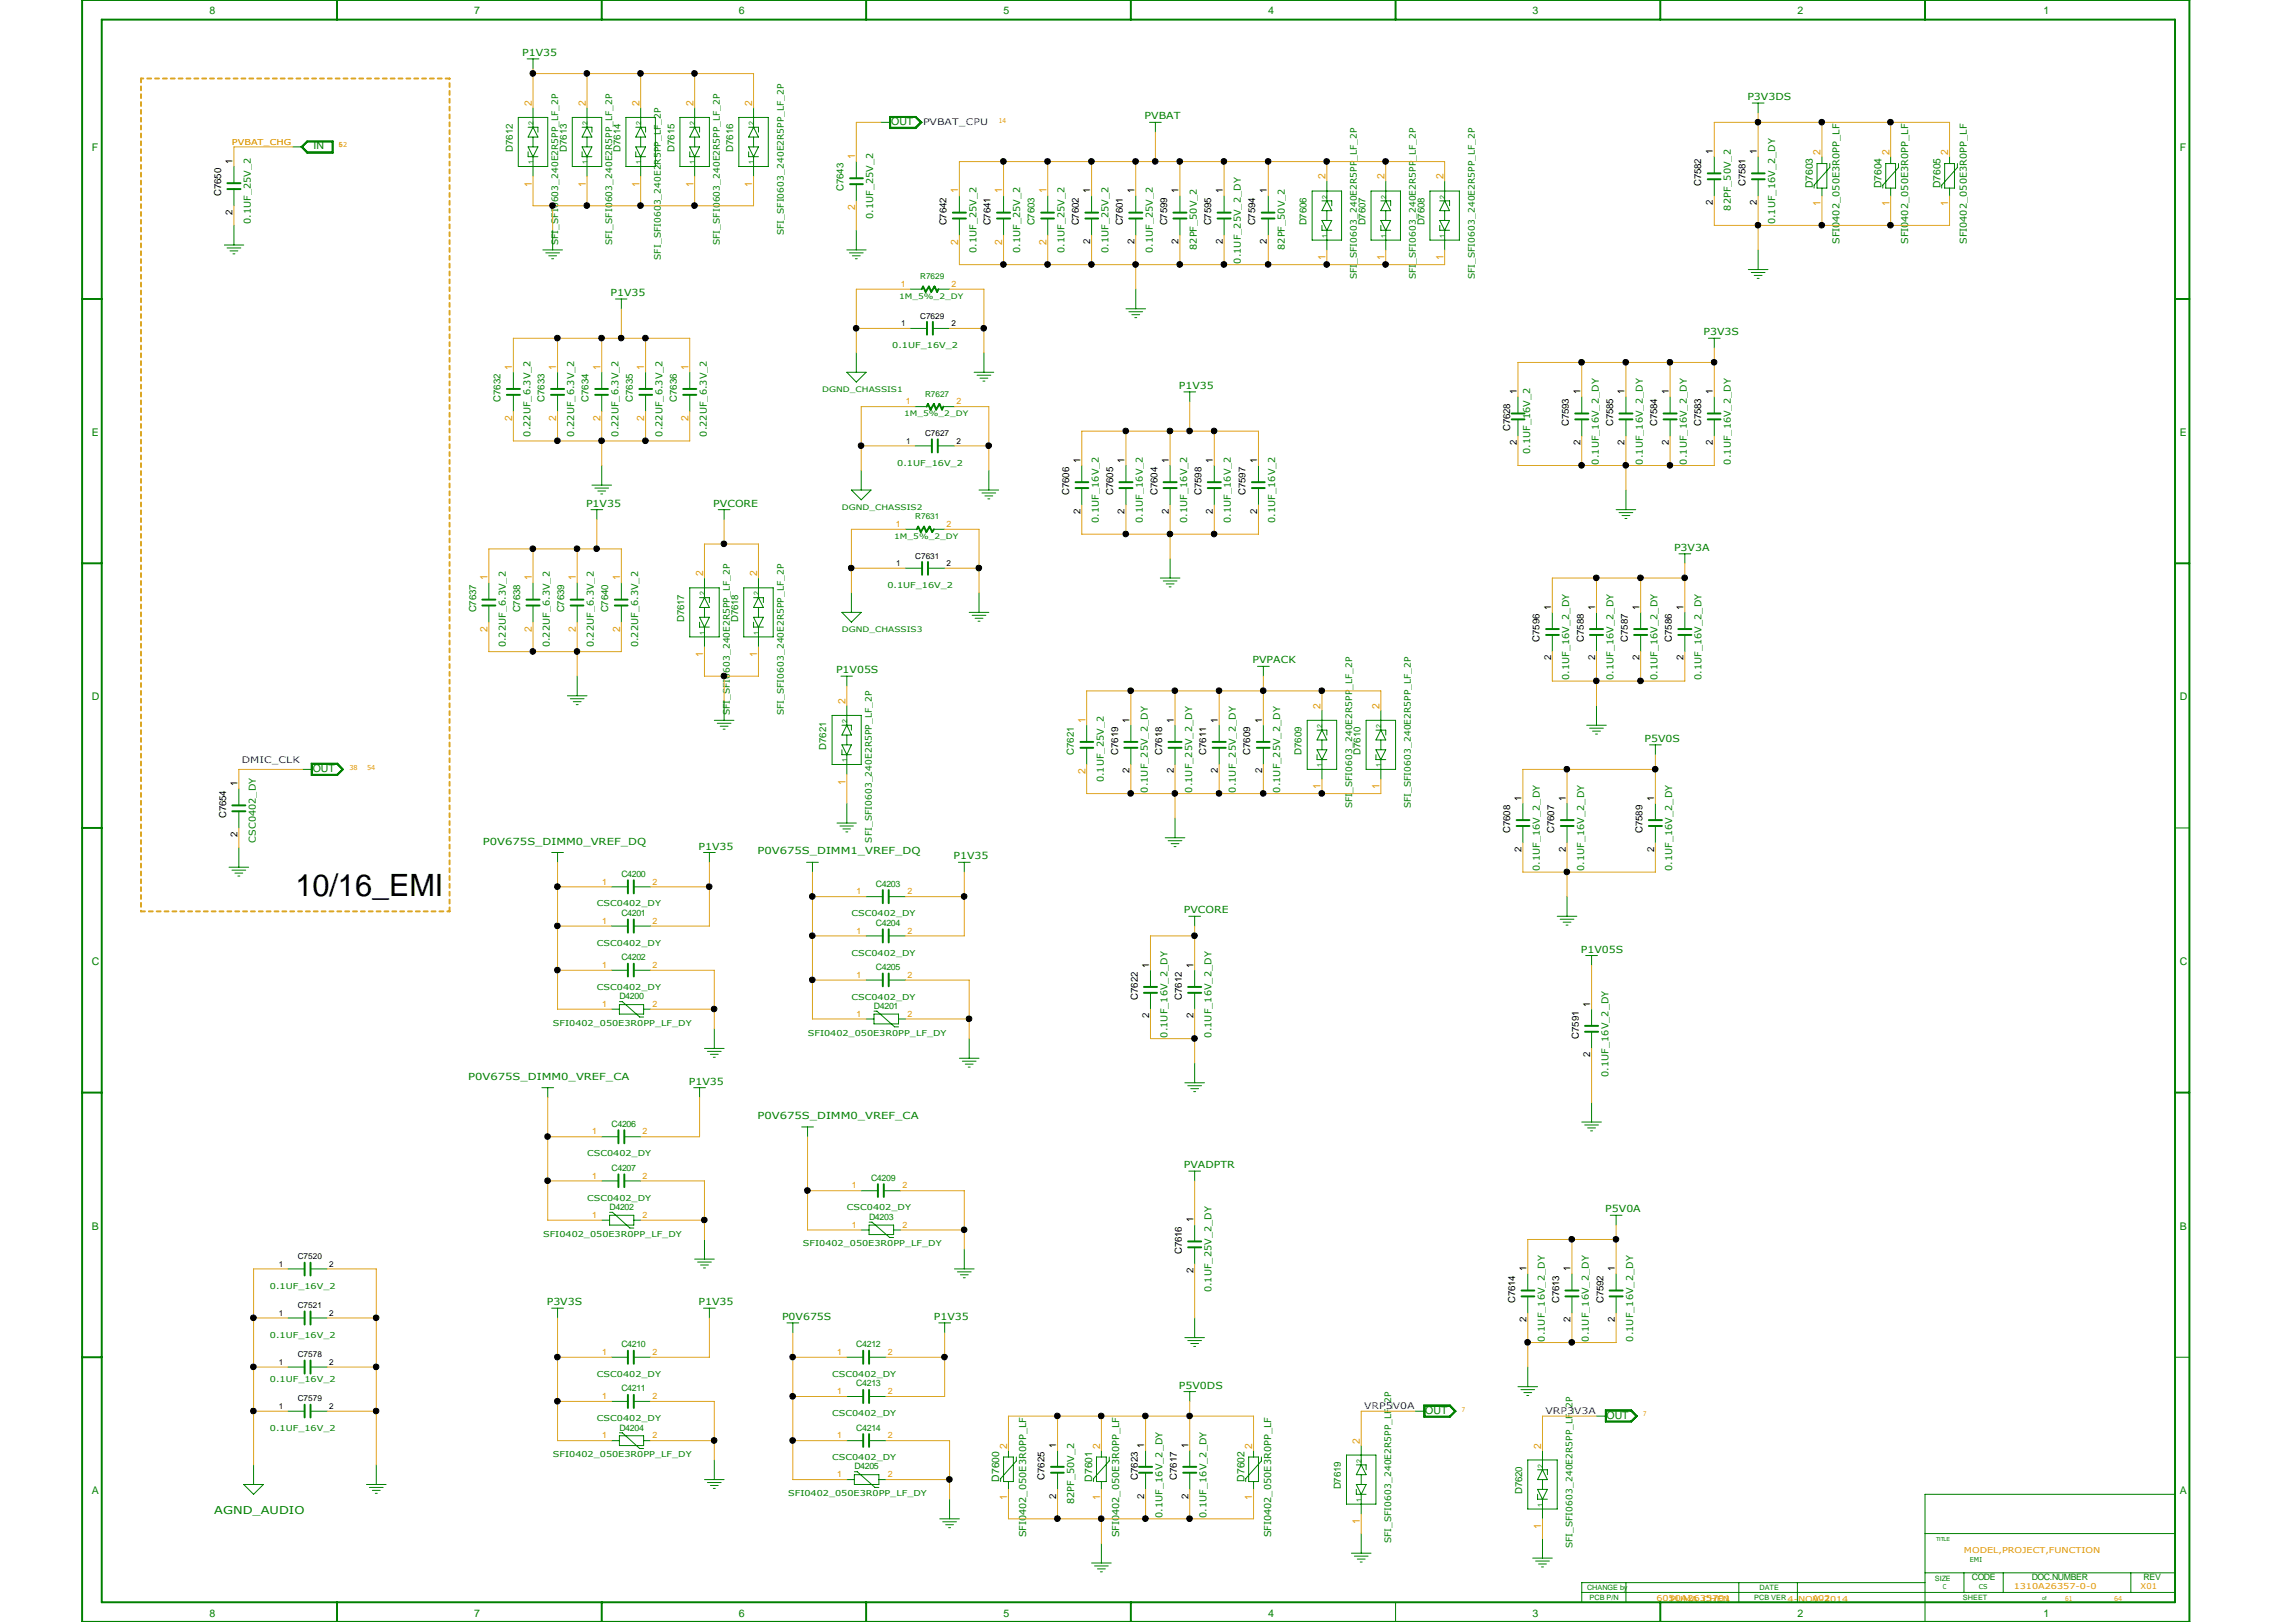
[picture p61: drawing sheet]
<svg xmlns="http://www.w3.org/2000/svg" width="297mm" height="210mm" viewBox="0 0 297 210" stroke-linecap="round" stroke-linejoin="round" font-family="sans-serif">
<defs><g id="words">
<text font-size="4" x="38.2" y="116">10/16_EMI</text>
<g font-size="1.4" fill="#008000">
<text x="27.1" y="1.9">8</text>
<text x="61.3" y="1.9">7</text>
<text x="95.6" y="1.9">6</text>
<text x="129.8" y="1.9">5</text>
<text x="164.1" y="1.9">4</text>
<text x="198.3" y="1.9">3</text>
<text x="232.5" y="1.9">2</text>
<text x="264.4" y="1.9">1</text>
<text x="115.3" y="16.2">OUT</text>
<text x="11.9" y="19.6">F</text>
<text x="40.5" y="19.3">IN</text>
<text x="282" y="19.6">F</text>
<text x="11.9" y="56.4">E</text>
<text x="282" y="56.4">E</text>
<text x="11.9" y="90.6">D</text>
<text x="282" y="90.6">D</text>
<text x="40.5" y="99.9">OUT</text>
<text x="11.9" y="124.9">C</text>
<text x="282" y="124.9">C</text>
<text x="11.9" y="159.1">B</text>
<text x="282" y="159.1">B</text>
<text x="184.4" y="183">OUT</text>
<text x="207.9" y="183.6">OUT</text>
<text x="11.9" y="193.3">A</text>
<text x="27.7" y="195.9">AGND_AUDIO</text>
<text x="282" y="193.3">A</text>
<text x="27.1" y="209.2">8</text>
<text x="61.3" y="209.2">7</text>
<text x="95.6" y="209.2">6</text>
<text x="129.8" y="209.2">5</text>
<text x="164.1" y="209.2">4</text>
<text x="198.3" y="209.2">3</text>
<text x="232.5" y="209.2">2</text>
<text x="264.4" y="209.2">1</text>
</g>
<g font-size="1.3" fill="#008000">
<text x="67.6" y="7.2">P1V35</text>
<text x="148.1" y="15.5">PVBAT</text>
<text x="226.1" y="13">P3V3DS</text>
<text x="66.3" y="19.6" transform="rotate(-90 66.3 19.6)">D7612</text>
<text x="73.3" y="19.6" transform="rotate(-90 73.3 19.6)">D7613</text>
<text x="80.3" y="19.6" transform="rotate(-90 80.3 19.6)">D7614</text>
<text x="87.2" y="19.6" transform="rotate(-90 87.2 19.6)">D7615</text>
<text x="94.9" y="19.6" transform="rotate(-90 94.9 19.6)">D7616</text>
<text x="109.1" y="24.7" transform="rotate(-90 109.1 24.7)">C7643</text>
<text x="133.9" y="29.2" transform="rotate(-90 133.9 29.2)">C7603</text>
<text x="169" y="29.2" transform="rotate(-90 169 29.2)">D7606</text>
<text x="176.7" y="29.2" transform="rotate(-90 176.7 29.2)">D7607</text>
<text x="184.3" y="29.2" transform="rotate(-90 184.3 29.2)">D7608</text>
<text x="234.5" y="24.3" transform="rotate(-90 234.5 24.3)">D7603</text>
<text x="243.4" y="24.3" transform="rotate(-90 243.4 24.3)">D7604</text>
<text x="251" y="24.3" transform="rotate(-90 251 24.3)">D7605</text>
<text x="79" y="38.3">P1V35</text>
<text x="220.4" y="43.4">P3V3S</text>
<text x="64.8" y="52" transform="rotate(-90 64.8 52)">C7632</text>
<text x="70.4" y="52" transform="rotate(-90 70.4 52)">C7633</text>
<text x="76.2" y="52" transform="rotate(-90 76.2 52)">C7634</text>
<text x="81.9" y="52" transform="rotate(-90 81.9 52)">C7635</text>
<text x="87.6" y="52" transform="rotate(-90 87.6 52)">C7636</text>
<text x="152.5" y="50.3">P1V35</text>
<text x="75.8" y="65.6">P1V35</text>
<text x="92.3" y="65.6">PVCORE</text>
<text x="216.6" y="71.3">P3V3A</text>
<text x="61.6" y="79.2" transform="rotate(-90 61.6 79.2)">C7637</text>
<text x="67.3" y="79.2" transform="rotate(-90 67.3 79.2)">C7638</text>
<text x="73" y="79.2" transform="rotate(-90 73 79.2)">C7639</text>
<text x="78.7" y="79.2" transform="rotate(-90 78.7 79.2)">C7640</text>
<text x="88.5" y="80.5" transform="rotate(-90 88.5 80.5)">D7617</text>
<text x="95.5" y="80.5" transform="rotate(-90 95.5 80.5)">D7618</text>
<text x="108.2" y="87.1">P1V05S</text>
<text x="162" y="85.9">PVPACK</text>
<text x="106.9" y="97" transform="rotate(-90 106.9 97)">D7621</text>
<text x="138.9" y="97.7" transform="rotate(-90 138.9 97.7)">C7621</text>
<text x="168.4" y="97.7" transform="rotate(-90 168.4 97.7)">D7609</text>
<text x="176" y="97.7" transform="rotate(-90 176 97.7)">D7610</text>
<text x="212.8" y="96">P5V0S</text>
<text x="62.5" y="109.3">P0V675S_DIMM0_VREF_DQ</text>
<text x="90.4" y="109.9">P1V35</text>
<text x="98" y="110.6">P0V675S_DIMM1_VREF_DQ</text>
<text x="123.4" y="111.2">P1V35</text>
<text x="153.2" y="118.2">PVCORE</text>
<text x="204.5" y="123.3">P1V05S</text>
<text x="60.6" y="139.7">P0V675S_DIMM0_VREF_CA</text>
<text x="89.1" y="140.4">P1V35</text>
<text x="98" y="144.8">P0V675S_DIMM0_VREF_CA</text>
<text x="153.2" y="151.2">PVADPTR</text>
<text x="207.7" y="156.9">P5V0A</text>
<text x="70.7" y="168.9">P3V3S</text>
<text x="90.4" y="168.9">P1V35</text>
<text x="101.2" y="170.8">P0V675S</text>
<text x="120.8" y="170.8">P1V35</text>
<text x="152.5" y="179.7">P5V0DS</text>
<text x="129.3" y="191.7" transform="rotate(-90 129.3 191.7)">D7600</text>
<text x="141.3" y="191.7" transform="rotate(-90 141.3 191.7)">D7601</text>
<text x="161" y="191.7" transform="rotate(-90 161 191.7)">D7602</text>
<text x="173.5" y="192.7" transform="rotate(-90 173.5 192.7)">D7619</text>
<text x="196.9" y="193.4" transform="rotate(-90 196.9 193.4)">D7620</text>
</g>
<g font-size="1.3" fill="#ff8d00">
<text x="68.8" y="13.7" transform="rotate(-90 68.8 13.7)">2</text>
<text x="75.8" y="13.7" transform="rotate(-90 75.8 13.7)">2</text>
<text x="82.7" y="13.7" transform="rotate(-90 82.7 13.7)">2</text>
<text x="89.7" y="13.7" transform="rotate(-90 89.7 13.7)">2</text>
<text x="97.3" y="13.7" transform="rotate(-90 97.3 13.7)">2</text>
<text x="110.6" y="20.6" transform="rotate(-90 110.6 20.6)">1</text>
<text x="171.5" y="23.2" transform="rotate(-90 171.5 23.2)">2</text>
<text x="179.1" y="23.2" transform="rotate(-90 179.1 23.2)">2</text>
<text x="186.7" y="23.2" transform="rotate(-90 186.7 23.2)">2</text>
<text x="235.5" y="20" transform="rotate(-90 235.5 20)">2</text>
<text x="244.4" y="20" transform="rotate(-90 244.4 20)">2</text>
<text x="252" y="20" transform="rotate(-90 252 20)">2</text>
<text x="68.8" y="24.2" transform="rotate(-90 68.8 24.2)">1</text>
<text x="75.8" y="24.2" transform="rotate(-90 75.8 24.2)">1</text>
<text x="82.7" y="24.2" transform="rotate(-90 82.7 24.2)">1</text>
<text x="89.7" y="24.2" transform="rotate(-90 89.7 24.2)">1</text>
<text x="97.3" y="24.2" transform="rotate(-90 97.3 24.2)">1</text>
<text x="110.6" y="27.2" transform="rotate(-90 110.6 27.2)">2</text>
<text x="123.9" y="25" transform="rotate(-90 123.9 25)">1</text>
<text x="129.7" y="25" transform="rotate(-90 129.7 25)">1</text>
<text x="135.4" y="25" transform="rotate(-90 135.4 25)">1</text>
<text x="235.5" y="26.7" transform="rotate(-90 235.5 26.7)">1</text>
<text x="244.4" y="26.7" transform="rotate(-90 244.4 26.7)">1</text>
<text x="252" y="26.7" transform="rotate(-90 252 26.7)">1</text>
<text x="123.9" y="31.7" transform="rotate(-90 123.9 31.7)">2</text>
<text x="129.7" y="31.7" transform="rotate(-90 129.7 31.7)">2</text>
<text x="135.4" y="31.7" transform="rotate(-90 135.4 31.7)">2</text>
<text x="171.5" y="33.7" transform="rotate(-90 171.5 33.7)">1</text>
<text x="179.1" y="33.7" transform="rotate(-90 179.1 33.7)">1</text>
<text x="186.7" y="33.7" transform="rotate(-90 186.7 33.7)">1</text>
<text x="66.2" y="47.8" transform="rotate(-90 66.2 47.8)">1</text>
<text x="72" y="47.8" transform="rotate(-90 72 47.8)">1</text>
<text x="77.7" y="47.8" transform="rotate(-90 77.7 47.8)">1</text>
<text x="83.4" y="47.8" transform="rotate(-90 83.4 47.8)">1</text>
<text x="89.1" y="47.8" transform="rotate(-90 89.1 47.8)">1</text>
<text x="66.2" y="54.5" transform="rotate(-90 66.2 54.5)">2</text>
<text x="72" y="54.5" transform="rotate(-90 72 54.5)">2</text>
<text x="77.7" y="54.5" transform="rotate(-90 77.7 54.5)">2</text>
<text x="83.4" y="54.5" transform="rotate(-90 83.4 54.5)">2</text>
<text x="89.1" y="54.5" transform="rotate(-90 89.1 54.5)">2</text>
<text x="63.1" y="75.1" transform="rotate(-90 63.1 75.1)">1</text>
<text x="68.8" y="75.1" transform="rotate(-90 68.8 75.1)">1</text>
<text x="74.5" y="75.1" transform="rotate(-90 74.5 75.1)">1</text>
<text x="80.2" y="75.1" transform="rotate(-90 80.2 75.1)">1</text>
<text x="91" y="74.5" transform="rotate(-90 91 74.5)">2</text>
<text x="98" y="74.5" transform="rotate(-90 98 74.5)">2</text>
<text x="63.1" y="81.7" transform="rotate(-90 63.1 81.7)">2</text>
<text x="68.8" y="81.7" transform="rotate(-90 68.8 81.7)">2</text>
<text x="74.5" y="81.7" transform="rotate(-90 74.5 81.7)">2</text>
<text x="80.2" y="81.7" transform="rotate(-90 80.2 81.7)">2</text>
<text x="91" y="85" transform="rotate(-90 91 85)">1</text>
<text x="98" y="85" transform="rotate(-90 98 85)">1</text>
<text x="109.4" y="91.1" transform="rotate(-90 109.4 91.1)">2</text>
<text x="140.4" y="93.5" transform="rotate(-90 140.4 93.5)">1</text>
<text x="170.9" y="91.7" transform="rotate(-90 170.9 91.7)">2</text>
<text x="178.5" y="91.7" transform="rotate(-90 178.5 91.7)">2</text>
<text x="109.4" y="101.6" transform="rotate(-90 109.4 101.6)">1</text>
<text x="140.4" y="100.2" transform="rotate(-90 140.4 100.2)">2</text>
<text x="170.9" y="102.2" transform="rotate(-90 170.9 102.2)">1</text>
<text x="178.5" y="102.2" transform="rotate(-90 178.5 102.2)">1</text>
<text x="130.3" y="187.5" transform="rotate(-90 130.3 187.5)">2</text>
<text x="142.3" y="187.5" transform="rotate(-90 142.3 187.5)">2</text>
<text x="162" y="187.5" transform="rotate(-90 162 187.5)">2</text>
<text x="175.9" y="186.8" transform="rotate(-90 175.9 186.8)">2</text>
<text x="199.4" y="187.5" transform="rotate(-90 199.4 187.5)">2</text>
<text x="130.3" y="194.1" transform="rotate(-90 130.3 194.1)">1</text>
<text x="142.3" y="194.1" transform="rotate(-90 142.3 194.1)">1</text>
<text x="162" y="194.1" transform="rotate(-90 162 194.1)">1</text>
<text x="175.9" y="197.3" transform="rotate(-90 175.9 197.3)">1</text>
<text x="199.4" y="197.9" transform="rotate(-90 199.4 197.9)">1</text>
</g>
<g font-size="1.3">
<text x="30.1" y="21.2" transform="rotate(-90 30.1 21.2)">1</text>
<text x="221.6" y="19.9" transform="rotate(-90 221.6 19.9)">1</text>
<text x="227.3" y="19.9" transform="rotate(-90 227.3 19.9)">1</text>
<text x="28.6" y="25.4" transform="rotate(-90 28.6 25.4)">C7650</text>
<text x="30.1" y="27.8" transform="rotate(-90 30.1 27.8)">2</text>
<text x="122.5" y="29.2" transform="rotate(-90 122.5 29.2)">C7642</text>
<text x="128.1" y="29.2" transform="rotate(-90 128.1 29.2)">C7641</text>
<text x="139.6" y="29.2" transform="rotate(-90 139.6 29.2)">C7602</text>
<text x="141.1" y="25" transform="rotate(-90 141.1 25)">1</text>
<text x="145.3" y="29.2" transform="rotate(-90 145.3 29.2)">C7601</text>
<text x="146.8" y="25" transform="rotate(-90 146.8 25)">1</text>
<text x="151" y="29.2" transform="rotate(-90 151 29.2)">C7599</text>
<text x="152.5" y="25" transform="rotate(-90 152.5 25)">1</text>
<text x="156.7" y="29.2" transform="rotate(-90 156.7 29.2)">C7595</text>
<text x="158.2" y="25" transform="rotate(-90 158.2 25)">1</text>
<text x="162.4" y="29.2" transform="rotate(-90 162.4 29.2)">C7594</text>
<text x="163.9" y="25" transform="rotate(-90 163.9 25)">1</text>
<text x="220.1" y="24.1" transform="rotate(-90 220.1 24.1)">C7582</text>
<text x="221.6" y="26.5" transform="rotate(-90 221.6 26.5)">2</text>
<text x="225.8" y="24.1" transform="rotate(-90 225.8 24.1)">C7581</text>
<text x="227.3" y="26.5" transform="rotate(-90 227.3 26.5)">2</text>
<text x="141.1" y="31.6" transform="rotate(-90 141.1 31.6)">2</text>
<text x="146.8" y="31.6" transform="rotate(-90 146.8 31.6)">2</text>
<text x="152.5" y="31.6" transform="rotate(-90 152.5 31.6)">2</text>
<text x="158.2" y="31.6" transform="rotate(-90 158.2 31.6)">2</text>
<text x="163.9" y="31.6" transform="rotate(-90 163.9 31.6)">2</text>
<text x="196.3" y="51" transform="rotate(-90 196.3 51)">1</text>
<text x="204.5" y="51" transform="rotate(-90 204.5 51)">1</text>
<text x="210.2" y="51" transform="rotate(-90 210.2 51)">1</text>
<text x="215.9" y="51" transform="rotate(-90 215.9 51)">1</text>
<text x="221.6" y="51" transform="rotate(-90 221.6 51)">1</text>
<text x="139.8" y="59.9" transform="rotate(-90 139.8 59.9)">1</text>
<text x="145.5" y="59.9" transform="rotate(-90 145.5 59.9)">1</text>
<text x="151.2" y="59.9" transform="rotate(-90 151.2 59.9)">1</text>
<text x="156.9" y="59.9" transform="rotate(-90 156.9 59.9)">1</text>
<text x="162.6" y="59.9" transform="rotate(-90 162.6 59.9)">1</text>
<text x="195.4" y="55.8" transform="rotate(-90 195.4 55.8)">C7628</text>
<text x="196.3" y="57.6" transform="rotate(-90 196.3 57.6)">2</text>
<text x="203" y="55.2" transform="rotate(-90 203 55.2)">C7593</text>
<text x="204.5" y="57.6" transform="rotate(-90 204.5 57.6)">2</text>
<text x="208.7" y="55.2" transform="rotate(-90 208.7 55.2)">C7585</text>
<text x="210.2" y="57.6" transform="rotate(-90 210.2 57.6)">2</text>
<text x="214.4" y="55.2" transform="rotate(-90 214.4 55.2)">C7584</text>
<text x="215.9" y="57.6" transform="rotate(-90 215.9 57.6)">2</text>
<text x="220.1" y="55.2" transform="rotate(-90 220.1 55.2)">C7583</text>
<text x="221.6" y="57.6" transform="rotate(-90 221.6 57.6)">2</text>
<text x="138.3" y="64.1" transform="rotate(-90 138.3 64.1)">C7606</text>
<text x="144" y="64.1" transform="rotate(-90 144 64.1)">C7605</text>
<text x="149.7" y="64.1" transform="rotate(-90 149.7 64.1)">C7604</text>
<text x="155.4" y="64.1" transform="rotate(-90 155.4 64.1)">C7598</text>
<text x="161.1" y="64.1" transform="rotate(-90 161.1 64.1)">C7597</text>
<text x="139.8" y="66.5" transform="rotate(-90 139.8 66.5)">2</text>
<text x="145.5" y="66.5" transform="rotate(-90 145.5 66.5)">2</text>
<text x="151.2" y="66.5" transform="rotate(-90 151.2 66.5)">2</text>
<text x="156.9" y="66.5" transform="rotate(-90 156.9 66.5)">2</text>
<text x="162.6" y="66.5" transform="rotate(-90 162.6 66.5)">2</text>
<text x="199.2" y="83.1" transform="rotate(-90 199.2 83.1)">C7596</text>
<text x="200.7" y="78.9" transform="rotate(-90 200.7 78.9)">1</text>
<text x="204.9" y="83.1" transform="rotate(-90 204.9 83.1)">C7588</text>
<text x="206.4" y="78.9" transform="rotate(-90 206.4 78.9)">1</text>
<text x="210.6" y="83.1" transform="rotate(-90 210.6 83.1)">C7587</text>
<text x="212.1" y="78.9" transform="rotate(-90 212.1 78.9)">1</text>
<text x="216.3" y="83.1" transform="rotate(-90 216.3 83.1)">C7586</text>
<text x="217.8" y="78.9" transform="rotate(-90 217.8 78.9)">1</text>
<text x="200.7" y="85.5" transform="rotate(-90 200.7 85.5)">2</text>
<text x="206.4" y="85.5" transform="rotate(-90 206.4 85.5)">2</text>
<text x="212.1" y="85.5" transform="rotate(-90 212.1 85.5)">2</text>
<text x="217.8" y="85.5" transform="rotate(-90 217.8 85.5)">2</text>
<text x="146.1" y="93.5" transform="rotate(-90 146.1 93.5)">1</text>
<text x="151.8" y="93.5" transform="rotate(-90 151.8 93.5)">1</text>
<text x="157.6" y="93.5" transform="rotate(-90 157.6 93.5)">1</text>
<text x="163.3" y="93.5" transform="rotate(-90 163.3 93.5)">1</text>
<text x="30.7" y="101.7" transform="rotate(-90 30.7 101.7)">1</text>
<text x="144.6" y="97.7" transform="rotate(-90 144.6 97.7)">C7619</text>
<text x="146.1" y="100.1" transform="rotate(-90 146.1 100.1)">2</text>
<text x="150.4" y="97.7" transform="rotate(-90 150.4 97.7)">C7618</text>
<text x="151.8" y="100.1" transform="rotate(-90 151.8 100.1)">2</text>
<text x="156" y="97.7" transform="rotate(-90 156 97.7)">C7611</text>
<text x="157.6" y="100.1" transform="rotate(-90 157.6 100.1)">2</text>
<text x="161.8" y="97.7" transform="rotate(-90 161.8 97.7)">C7609</text>
<text x="163.3" y="100.1" transform="rotate(-90 163.3 100.1)">2</text>
<text x="29.2" y="105.9" transform="rotate(-90 29.2 105.9)">C7654</text>
<text x="195.4" y="107.8" transform="rotate(-90 195.4 107.8)">C7608</text>
<text x="196.8" y="103.6" transform="rotate(-90 196.8 103.6)">1</text>
<text x="201.1" y="107.8" transform="rotate(-90 201.1 107.8)">C7607</text>
<text x="202.6" y="103.6" transform="rotate(-90 202.6 103.6)">1</text>
<text x="212.5" y="107.8" transform="rotate(-90 212.5 107.8)">C7589</text>
<text x="214" y="103.6" transform="rotate(-90 214 103.6)">1</text>
<text x="30.7" y="108.3" transform="rotate(-90 30.7 108.3)">2</text>
<text x="196.8" y="110.2" transform="rotate(-90 196.8 110.2)">2</text>
<text x="202.6" y="110.2" transform="rotate(-90 202.6 110.2)">2</text>
<text x="214" y="110.2" transform="rotate(-90 214 110.2)">2</text>
<text x="148.7" y="125.2" transform="rotate(-90 148.7 125.2)">1</text>
<text x="154.4" y="125.2" transform="rotate(-90 154.4 125.2)">1</text>
<text x="147.2" y="129.4" transform="rotate(-90 147.2 129.4)">C7622</text>
<text x="148.7" y="131.8" transform="rotate(-90 148.7 131.8)">2</text>
<text x="152.9" y="129.4" transform="rotate(-90 152.9 129.4)">C7612</text>
<text x="154.4" y="131.8" transform="rotate(-90 154.4 131.8)">2</text>
<text x="205.7" y="130.3" transform="rotate(-90 205.7 130.3)">1</text>
<text x="204.3" y="134.4" transform="rotate(-90 204.3 134.4)">C7591</text>
<text x="205.7" y="136.8" transform="rotate(-90 205.7 136.8)">2</text>
<text x="154.4" y="158.2" transform="rotate(-90 154.4 158.2)">1</text>
<text x="152.9" y="162.3" transform="rotate(-90 152.9 162.3)">C7616</text>
<text x="154.4" y="164.8" transform="rotate(-90 154.4 164.8)">2</text>
<text x="197.5" y="164.5" transform="rotate(-90 197.5 164.5)">1</text>
<text x="203.2" y="164.5" transform="rotate(-90 203.2 164.5)">1</text>
<text x="208.9" y="164.5" transform="rotate(-90 208.9 164.5)">1</text>
<text x="196" y="168.7" transform="rotate(-90 196 168.7)">C7614</text>
<text x="197.5" y="171.1" transform="rotate(-90 197.5 171.1)">2</text>
<text x="201.7" y="168.7" transform="rotate(-90 201.7 168.7)">C7613</text>
<text x="203.2" y="171.1" transform="rotate(-90 203.2 171.1)">2</text>
<text x="207.4" y="168.7" transform="rotate(-90 207.4 168.7)">C7592</text>
<text x="208.9" y="171.1" transform="rotate(-90 208.9 171.1)">2</text>
<text x="135.1" y="191.5" transform="rotate(-90 135.1 191.5)">C7625</text>
<text x="136.6" y="187.4" transform="rotate(-90 136.6 187.4)">1</text>
<text x="147.2" y="191.5" transform="rotate(-90 147.2 191.5)">C7623</text>
<text x="148" y="187.4" transform="rotate(-90 148 187.4)">1</text>
<text x="152.3" y="191.5" transform="rotate(-90 152.3 191.5)">C7617</text>
<text x="153.8" y="187.4" transform="rotate(-90 153.8 187.4)">1</text>
<text x="136.6" y="193.9" transform="rotate(-90 136.6 193.9)">2</text>
<text x="148" y="193.9" transform="rotate(-90 148 193.9)">2</text>
<text x="153.8" y="193.9" transform="rotate(-90 153.8 193.9)">2</text>
</g>
<g font-size="1.2" fill="#00f">
<text x="119.4" y="16.2">PVBAT_CPU</text>
<text x="31.3" y="98.7">DMIC_CLK</text>
<text x="176.5" y="182.4">VRP5V0A</text>
<text x="199.9" y="183">VRP3V3A</text>
</g>
<g font-size="1.2" fill="#008000">
<text x="32.5" y="29" transform="rotate(-90 32.5 29)">0.1UF_25V_2</text>
<text x="113" y="28.4" transform="rotate(-90 113 28.4)">0.1UF_25V_2</text>
<text x="223.9" y="27.3" transform="rotate(-90 223.9 27.3)">82PF_50V_2</text>
<text x="229.7" y="29" transform="rotate(-90 229.7 29)">0.1UF_16V_2_DY</text>
<text x="126.3" y="32.8" transform="rotate(-90 126.3 32.8)">0.1UF_25V_2</text>
<text x="132" y="32.8" transform="rotate(-90 132 32.8)">0.1UF_25V_2</text>
<text x="137.7" y="32.8" transform="rotate(-90 137.7 32.8)">0.1UF_25V_2</text>
<text x="143.4" y="32.8" transform="rotate(-90 143.4 32.8)">0.1UF_25V_2</text>
<text x="149.1" y="32.8" transform="rotate(-90 149.1 32.8)">0.1UF_25V_2</text>
<text x="154.9" y="32.3" transform="rotate(-90 154.9 32.3)">82PF_50V_2</text>
<text x="160.5" y="34.1" transform="rotate(-90 160.5 34.1)">0.1UF_25V_2_DY</text>
<text x="166.2" y="32.3" transform="rotate(-90 166.2 32.3)">82PF_50V_2</text>
<text x="238" y="31.6" transform="rotate(-90 238 31.6)">SFI0402_050E3R0PP_LF</text>
<text x="246.9" y="31.6" transform="rotate(-90 246.9 31.6)">SFI0402_050E3R0PP_LF</text>
<text x="254.5" y="31.6" transform="rotate(-90 254.5 31.6)">SFI0402_050E3R0PP_LF</text>
<text x="68.6" y="56.5" transform="rotate(-90 68.6 56.5)">0.22UF_6.3V_2</text>
<text x="74.3" y="56.5" transform="rotate(-90 74.3 56.5)">0.22UF_6.3V_2</text>
<text x="80" y="56.5" transform="rotate(-90 80 56.5)">0.22UF_6.3V_2</text>
<text x="85.7" y="56.5" transform="rotate(-90 85.7 56.5)">0.22UF_6.3V_2</text>
<text x="91.4" y="56.5" transform="rotate(-90 91.4 56.5)">0.22UF_6.3V_2</text>
<text x="197.9" y="58.8" transform="rotate(-90 197.9 58.8)">0.1UF_16V_2</text>
<text x="206.8" y="60.1" transform="rotate(-90 206.8 60.1)">0.1UF_16V_2_DY</text>
<text x="212.6" y="60.1" transform="rotate(-90 212.6 60.1)">0.1UF_16V_2_DY</text>
<text x="218.2" y="60.1" transform="rotate(-90 218.2 60.1)">0.1UF_16V_2_DY</text>
<text x="223.9" y="60.1" transform="rotate(-90 223.9 60.1)">0.1UF_16V_2_DY</text>
<text x="142.2" y="67.6" transform="rotate(-90 142.2 67.6)">0.1UF_16V_2</text>
<text x="147.9" y="67.6" transform="rotate(-90 147.9 67.6)">0.1UF_16V_2</text>
<text x="153.6" y="67.6" transform="rotate(-90 153.6 67.6)">0.1UF_16V_2</text>
<text x="159.3" y="67.6" transform="rotate(-90 159.3 67.6)">0.1UF_16V_2</text>
<text x="165" y="67.6" transform="rotate(-90 165 67.6)">0.1UF_16V_2</text>
<text x="65.4" y="83.8" transform="rotate(-90 65.4 83.8)">0.22UF_6.3V_2</text>
<text x="71.1" y="83.8" transform="rotate(-90 71.1 83.8)">0.22UF_6.3V_2</text>
<text x="76.8" y="83.8" transform="rotate(-90 76.8 83.8)">0.22UF_6.3V_2</text>
<text x="82.5" y="83.8" transform="rotate(-90 82.5 83.8)">0.22UF_6.3V_2</text>
<text x="203" y="88" transform="rotate(-90 203 88)">0.1UF_16V_2_DY</text>
<text x="208.7" y="88" transform="rotate(-90 208.7 88)">0.1UF_16V_2_DY</text>
<text x="214.4" y="88" transform="rotate(-90 214.4 88)">0.1UF_16V_2_DY</text>
<text x="220.1" y="88" transform="rotate(-90 220.1 88)">0.1UF_16V_2_DY</text>
<text x="142.8" y="101.3" transform="rotate(-90 142.8 101.3)">0.1UF_25V_2</text>
<text x="148.5" y="102.6" transform="rotate(-90 148.5 102.6)">0.1UF_25V_2_DY</text>
<text x="154.2" y="102.6" transform="rotate(-90 154.2 102.6)">0.1UF_25V_2_DY</text>
<text x="159.9" y="102.6" transform="rotate(-90 159.9 102.6)">0.1UF_25V_2_DY</text>
<text x="165.6" y="102.6" transform="rotate(-90 165.6 102.6)">0.1UF_25V_2_DY</text>
<text x="33.1" y="109.1" transform="rotate(-90 33.1 109.1)">CSC0402_DY</text>
<text x="199.2" y="112.7" transform="rotate(-90 199.2 112.7)">0.1UF_16V_2_DY</text>
<text x="204.9" y="112.7" transform="rotate(-90 204.9 112.7)">0.1UF_16V_2_DY</text>
<text x="216.3" y="112.7" transform="rotate(-90 216.3 112.7)">0.1UF_16V_2_DY</text>
<text x="151" y="134.3" transform="rotate(-90 151 134.3)">0.1UF_16V_2_DY</text>
<text x="156.7" y="134.3" transform="rotate(-90 156.7 134.3)">0.1UF_16V_2_DY</text>
<text x="208.1" y="139.4" transform="rotate(-90 208.1 139.4)">0.1UF_16V_2_DY</text>
<text x="156.7" y="167.3" transform="rotate(-90 156.7 167.3)">0.1UF_25V_2_DY</text>
<text x="199.9" y="173.6" transform="rotate(-90 199.9 173.6)">0.1UF_16V_2_DY</text>
<text x="205.6" y="173.6" transform="rotate(-90 205.6 173.6)">0.1UF_16V_2_DY</text>
<text x="211.3" y="173.6" transform="rotate(-90 211.3 173.6)">0.1UF_16V_2_DY</text>
<text x="139" y="194.6" transform="rotate(-90 139 194.6)">82PF_50V_2</text>
<text x="150.4" y="196.4" transform="rotate(-90 150.4 196.4)">0.1UF_16V_2_DY</text>
<text x="156.1" y="196.4" transform="rotate(-90 156.1 196.4)">0.1UF_16V_2_DY</text>
<text x="132.8" y="199" transform="rotate(-90 132.8 199)">SFI0402_050E3R0PP_LF</text>
<text x="144.8" y="199" transform="rotate(-90 144.8 199)">SFI0402_050E3R0PP_LF</text>
<text x="164.5" y="199" transform="rotate(-90 164.5 199)">SFI0402_050E3R0PP_LF</text>
</g>
<g font-size="1.1" fill="#008000">
<text x="72.2" y="31.7" transform="rotate(-90 72.2 31.7)">SFI_SFI0603_240E2R5PP_LF_2P</text>
<text x="79.2" y="31.7" transform="rotate(-90 79.2 31.7)">SFI_SFI0603_240E2R5PP_LF_2P</text>
<text x="85.5" y="33.6" transform="rotate(-90 85.5 33.6)">SFI_SFI0603_240E2R5PP_LF_2P</text>
<text x="93.1" y="31.7" transform="rotate(-90 93.1 31.7)">SFI_SFI0603_240E2R5PP_LF_2P</text>
<text x="101.4" y="30.4" transform="rotate(-90 101.4 30.4)">SFI_SFI0603_240E2R5PP_LF_2P</text>
<text x="119" y="36.2">R7629</text>
<text x="175.6" y="36.2" transform="rotate(-90 175.6 36.2)">SFI_SFI0603_240E2R5PP_LF_2P</text>
<text x="183.2" y="36.2" transform="rotate(-90 183.2 36.2)">SFI_SFI0603_240E2R5PP_LF_2P</text>
<text x="190.8" y="36.2" transform="rotate(-90 190.8 36.2)">SFI_SFI0603_240E2R5PP_LF_2P</text>
<text x="119.7" y="51.4">R7627</text>
<text x="118.4" y="67.2">R7631</text>
<text x="94.4" y="92.6" transform="rotate(-90 94.4 92.6)">SFI_SFI0603_240E2R5PP_LF_2P</text>
<text x="101.4" y="92.6" transform="rotate(-90 101.4 92.6)">SFI_SFI0603_240E2R5PP_LF_2P</text>
<text x="174.9" y="104.6" transform="rotate(-90 174.9 104.6)">SFI_SFI0603_240E2R5PP_LF_2P</text>
<text x="182.5" y="104.6" transform="rotate(-90 182.5 104.6)">SFI_SFI0603_240E2R5PP_LF_2P</text>
<text x="80.4" y="113.5">C4200</text>
<text x="112.8" y="109.1" transform="rotate(-90 112.8 109.1)">SFI_SFI0603_240E2R5PP_LF_2P</text>
<text x="80.4" y="118.5">C4201</text>
<text x="113.3" y="119.8">C4204</text>
<text x="113.3" y="114.7">C4203</text>
<text x="80.4" y="124.2">C4202</text>
<text x="113.3" y="125.5">C4205</text>
<text x="80.1" y="129.3">D4200</text>
<text x="113.1" y="130.6">D4201</text>
<text x="79.1" y="145.8">C4206</text>
<text x="79.1" y="151.5">C4207</text>
<text x="112.7" y="152.8">C4209</text>
<text x="78.9" y="156.6">D4202</text>
<text x="112.4" y="157.9">D4203</text>
<text x="80.4" y="174.3">C4210</text>
<text x="110.8" y="174.3">C4212</text>
<text x="110.8" y="179.4">C4213</text>
<text x="80.1" y="185.1">D4204</text>
<text x="80.4" y="180">C4211</text>
<text x="110.8" y="185.1">C4214</text>
<text x="110.5" y="190.2">D4205</text>
<text x="180" y="199.7" transform="rotate(-90 180 199.7)">SFI_SFI0603_240E2R5PP_LF_2P</text>
<text x="203.5" y="200.4" transform="rotate(-90 203.5 200.4)">SFI_SFI0603_240E2R5PP_LF_2P</text>
<text x="255.1" y="204.5">CODE</text>
<text x="262.8" y="204.5">DOC.NUMBER</text>
<text x="277.3" y="204.5">REV</text>
</g>
<g font-size="1.1" fill="#ff8d00">
<text x="116.5" y="37.1">1</text>
<text x="123.1" y="37.1">2</text>
<text x="117.2" y="52.3">1</text>
<text x="123.7" y="52.3">2</text>
<text x="115.9" y="68.2">1</text>
<text x="122.5" y="68.2">2</text>
<text x="77.9" y="119.5">1</text>
<text x="77.9" y="114.5">1</text>
<text x="84.4" y="119.5">2</text>
<text x="84.4" y="114.5">2</text>
<text x="110.8" y="115.7">1</text>
<text x="117.4" y="115.7">2</text>
<text x="77.9" y="125.3">1</text>
<text x="84.4" y="125.3">2</text>
<text x="110.8" y="120.8">1</text>
<text x="117.4" y="120.8">2</text>
<text x="77.9" y="130.3">1</text>
<text x="84.4" y="130.3">2</text>
<text x="110.8" y="131.6">1</text>
<text x="110.8" y="126.5">1</text>
<text x="117.4" y="131.6">2</text>
<text x="117.4" y="126.5">2</text>
<text x="76.6" y="146.8">1</text>
<text x="83.1" y="146.8">2</text>
<text x="76.6" y="152.5">1</text>
<text x="83.1" y="152.5">2</text>
<text x="110.2" y="153.8">1</text>
<text x="116.8" y="153.8">2</text>
<text x="76.6" y="157.6">1</text>
<text x="83.1" y="157.6">2</text>
<text x="110.2" y="158.9">1</text>
<text x="116.8" y="158.9">2</text>
<text x="77.9" y="175.3">1</text>
<text x="84.4" y="175.3">2</text>
<text x="108.3" y="175.3">1</text>
<text x="114.8" y="175.3">2</text>
<text x="77.9" y="181.1">1</text>
<text x="84.4" y="181.1">2</text>
<text x="108.3" y="180.4">1</text>
<text x="114.8" y="180.4">2</text>
<text x="77.9" y="186.1">1</text>
<text x="84.4" y="186.1">2</text>
<text x="108.3" y="191.2">1</text>
<text x="108.3" y="186.1">1</text>
<text x="114.8" y="191.2">2</text>
<text x="114.8" y="186.1">2</text>
</g>
<g font-size="1.1">
<text x="119" y="41.2">C7629</text>
<text x="116.6" y="42.2">1</text>
<text x="123.1" y="42.2">2</text>
<text x="117.2" y="57.4">1</text>
<text x="119.7" y="56.4">C7627</text>
<text x="123.7" y="57.4">2</text>
<text x="115.9" y="73.3">1</text>
<text x="118.4" y="72.3">C7631</text>
<text x="122.5" y="73.3">2</text>
<text x="36.1" y="164">1</text>
<text x="38.5" y="162.9">C7520</text>
<text x="42.6" y="164">2</text>
<text x="36.1" y="170.3">1</text>
<text x="38.5" y="169.3">C7521</text>
<text x="42.6" y="170.3">2</text>
<text x="36.1" y="176.7">1</text>
<text x="38.5" y="175.6">C7578</text>
<text x="42.6" y="176.7">2</text>
<text x="36.1" y="182.4">1</text>
<text x="38.5" y="181.4">C7579</text>
<text x="42.6" y="182.4">2</text>
</g>
<text font-size="1" fill="#f00" x="30" y="18.8">PVBAT_CHG</text>
<g font-size="1" fill="#008000">
<text x="116.3" y="38.7">1M_5%_2_DY</text>
<text x="115.4" y="45">0.1UF_16V_2</text>
<text x="106.4" y="50.7">DGND_CHASSIS1</text>
<text x="117" y="53.9">1M_5%_2_DY</text>
<text x="108.9" y="66">DGND_CHASSIS2</text>
<text x="116.1" y="60.2">0.1UF_16V_2</text>
<text x="115.7" y="69.8">1M_5%_2_DY</text>
<text x="114.8" y="76.1">0.1UF_16V_2</text>
<text x="108.9" y="81.8">DGND_CHASSIS3</text>
<text x="77.2" y="117.3">CSC0402_DY</text>
<text x="110.1" y="118.6">CSC0402_DY</text>
<text x="77.2" y="122.4">CSC0402_DY</text>
<text x="110.1" y="123.7">CSC0402_DY</text>
<text x="77.2" y="128.1">CSC0402_DY</text>
<text x="110.1" y="129.4">CSC0402_DY</text>
<text x="71.5" y="132.8">SFI0402_050E3R0PP_LF_DY</text>
<text x="104.5" y="134">SFI0402_050E3R0PP_LF_DY</text>
<text x="75.9" y="149.6">CSC0402_DY</text>
<text x="75.9" y="155.4">CSC0402_DY</text>
<text x="70.3" y="160">SFI0402_050E3R0PP_LF_DY</text>
<text x="103.9" y="161.3">SFI0402_050E3R0PP_LF_DY</text>
<text x="109.6" y="156.6">CSC0402_DY</text>
<text x="34.9" y="166.8">0.1UF_16V_2</text>
<text x="34.9" y="173.1">0.1UF_16V_2</text>
<text x="34.9" y="178.8">0.1UF_16V_2</text>
<text x="77.2" y="178.2">CSC0402_DY</text>
<text x="107.7" y="178.2">CSC0402_DY</text>
<text x="34.9" y="185.2">0.1UF_16V_2</text>
<text x="77.2" y="183.9">CSC0402_DY</text>
<text x="107.7" y="183.3">CSC0402_DY</text>
<text x="71.5" y="188.6">SFI0402_050E3R0PP_LF_DY</text>
<text x="107.7" y="188.9">CSC0402_DY</text>
<text x="102" y="193.6">SFI0402_050E3R0PP_LF_DY</text>
</g>
<g font-size="1" fill="#ff8d00">
<text x="254.1" y="201">MODEL,PROJECT,FUNCTION</text>
<text x="214.3" y="207.2">6050A2635701</text>
<text x="216.1" y="207.3">PUMA CHEN</text>
<text x="234.5" y="207.2">A02</text>
<text x="260.5" y="205.6">1310A26357-0-0</text>
<text x="276.9" y="205.6">X01</text>
</g>
<g font-size=".9" fill="#008000">
<text x="69" y="16.2" transform="rotate(-90 69 16.2)">2</text>
<text x="76" y="16.2" transform="rotate(-90 76 16.2)">2</text>
<text x="82.9" y="16.2" transform="rotate(-90 82.9 16.2)">2</text>
<text x="89.9" y="16.2" transform="rotate(-90 89.9 16.2)">2</text>
<text x="97.5" y="16.2" transform="rotate(-90 97.5 16.2)">2</text>
<text x="69" y="21.3" transform="rotate(-90 69 21.3)">1</text>
<text x="76" y="21.3" transform="rotate(-90 76 21.3)">1</text>
<text x="82.9" y="21.3" transform="rotate(-90 82.9 21.3)">1</text>
<text x="89.9" y="21.3" transform="rotate(-90 89.9 21.3)">1</text>
<text x="97.5" y="21.3" transform="rotate(-90 97.5 21.3)">1</text>
<text x="171.7" y="25.7" transform="rotate(-90 171.7 25.7)">2</text>
<text x="179.3" y="25.7" transform="rotate(-90 179.3 25.7)">2</text>
<text x="186.9" y="25.7" transform="rotate(-90 186.9 25.7)">2</text>
<text x="171.7" y="30.8" transform="rotate(-90 171.7 30.8)">1</text>
<text x="179.3" y="30.8" transform="rotate(-90 179.3 30.8)">1</text>
<text x="186.9" y="30.8" transform="rotate(-90 186.9 30.8)">1</text>
<text x="91.2" y="77" transform="rotate(-90 91.2 77)">2</text>
<text x="98.2" y="77" transform="rotate(-90 98.2 77)">2</text>
<text x="91.2" y="82.1" transform="rotate(-90 91.2 82.1)">1</text>
<text x="98.2" y="82.1" transform="rotate(-90 98.2 82.1)">1</text>
<text x="109.6" y="93.5" transform="rotate(-90 109.6 93.5)">2</text>
<text x="171.1" y="94.2" transform="rotate(-90 171.1 94.2)">2</text>
<text x="178.7" y="94.2" transform="rotate(-90 178.7 94.2)">2</text>
<text x="109.6" y="98.6" transform="rotate(-90 109.6 98.6)">1</text>
<text x="171.1" y="99.3" transform="rotate(-90 171.1 99.3)">1</text>
<text x="178.7" y="99.3" transform="rotate(-90 178.7 99.3)">1</text>
<text x="176.1" y="189.3" transform="rotate(-90 176.1 189.3)">2</text>
<text x="199.6" y="189.9" transform="rotate(-90 199.6 189.9)">2</text>
<text x="176.1" y="194.4" transform="rotate(-90 176.1 194.4)">1</text>
<text x="199.6" y="195" transform="rotate(-90 199.6 195)">1</text>
<text x="254.8" y="202.2">EMI</text>
<text x="205.3" y="205.8">CHANGE by</text>
<text x="205.7" y="207.1">PCB P/N</text>
<text x="226.9" y="207.1">PCB VER4-NOV-2014</text>
<text x="227.6" y="205.8">DATE</text>
<text x="250.3" y="204.6">SIZE</text>
<text x="251.3" y="205.6">C</text>
<text x="254" y="207.1">SHEET</text>
<text x="256" y="205.6">CS</text>
</g>
<g font-size=".9" fill="#ff8d00">
<text x="129.2" y="15.9">14</text>
<text x="43.9" y="19">5</text>
<text x="43.9" y="19">62</text>
<text x="45.2" y="99.6">38</text>
<text x="47.5" y="99.6">54</text>
<text x="189.1" y="182.7">7</text>
<text x="212.6" y="183.3">7</text>
<text x="267.2" y="207.1">61</text>
<text x="273.5" y="207.1">64</text>
</g>
<g font-size=".7" fill="#008000">
<text x="250.5" y="199.4">TITLE</text>
<text x="264.2" y="207.1">of</text>
</g>
</g></defs>
<g fill="none" stroke="#008000" stroke-width=".13">
<path d="M37.9 19h1.3M39 19l.7-.7h3.3v1.5h-3.3zM39.2 19l.6-.6h3.2v1.2h-3.2zM39.7 18.2h3.4v1.6h-3.4l-.8-.8zM39.7 18.3h3.3v1.4h-3.3l-.6-.7zM67.1 15.2h3.8v6.3h-3.8zM68.2 7.6h1.5M68.3 19h1.3l-.6 1.3zM68.3 16.5h1.3v.6M68.3 19.6v.7h1.3M69 7.6v1.3M69 14v2.5"/>
<path d="M69 17.7v1.3M69 16.5l.6 1.2h-1.3zM74 15.2h3.8v6.3h-3.8zM75.3 19h1.3l-.7 1.3zM75.3 16.5h1.3v.6M75.3 19.6v.7h1.3M75.9 16.5l.7 1.2h-1.3zM75.9 14v2.5M75.9 17.7v1.3M81 15.2h3.8v6.3h-3.8zM82.3 16.5h1.2v.6M82.3 19h1.2l-.6 1.3z"/>
<path d="M82.3 19.6v.7h1.2M82.9 16.5l.6 1.2h-1.2zM82.9 14v2.5M82.9 17.7v1.3M88 15.2h3.8v6.3h-3.8zM89.2 16.5h1.3v.6M89.2 19.6v.7h1.3M89.2 19h1.3l-.6 1.3zM89.9 16.5l.6 1.2h-1.3zM89.9 14v2.5M89.9 17.7v1.3M95.6 15.2h3.8v6.3h-3.8z"/>
<path d="M96.9 16.5h1.2v.6M96.9 19h1.2l-.6 1.3zM96.9 19.6v.7h1.2M97.5 14v2.5M97.5 17.7v1.3M97.5 16.5l.6 1.2h-1.2zM114 15.8h1.2M115.1 15.1h3.4l.8 .7-.8 .8h-3.4zM115.1 15.1h3.3l.8 .7-.8 .8h-3.3zM115.2 15.2h3.2l.7 .6-.7 .8h-3.2zM115.2 15.2h3.2l.6 .6-.6 .7h-3.2zM148.7 15.8h1.5"/>
<path d="M149.5 15.8v1.3M226.7 13.3h1.5M227.5 13.3v1.3M29 31.7h2.5M29.4 32.1h1.8M29.8 32.5h1M30.1 32.9h.3M30.3 21.5v2.2M30.3 24.5v2.1M30.3 29.2v2.5M69 20.3v2.5M70.2 32.3h2.6"/>
<path d="M70.6 32.7h1.8M71 33.1h1M71.4 33.5h.2M71.5 29.8v2.5M75.9 20.3v2.5M79.6 38.7h1.5M80.4 38.7v1.3M82.9 20.3v2.5M89.9 20.3v2.5M97.5 20.3v2.5M109.6 32.3h2.5M109.9 32.7h1.8"/>
<path d="M110.3 33.1h1M110.7 33.5h.2M110.8 20.9v2.2M110.8 23.8v2.2M110.8 29.8v2.5M117.8 37.4h1.4M121.4 37.4h1.4M124.1 25.4v2.1M124.1 28.3v2.1M129.8 25.4v2.1M129.8 28.3v2.1M135.5 25.4v2.1"/>
<path d="M135.5 28.3v2.1M141.2 25.4v2.1M141.2 28.3v2.1M145.7 40h2.5M146.9 25.4v2.1M146.9 28.3v2.1M146.9 37.4v2.6M152.7 25.4v2.1M152.7 28.3v2.1M158.4 25.4v2.1M158.4 28.3v2.1M164.1 25.4v2.1"/>
<path d="M164.1 28.3v2.1M169.8 24.7h3.8v6.4h-3.8zM171 28.5h1.3l-.6 1.3zM171 26h1.3v.6M171 29.2v.6h1.3M171.7 26l.6 1.3h-1.3zM171.7 23.5v2.5M171.7 27.3v1.2M171.7 29.8v2.5M177.4 24.7h3.8v6.4h-3.8zM178.6 28.5h1.3l-.6 1.3zM178.6 26h1.3v.6"/>
<path d="M178.6 29.2v.6h1.3M179.3 26l.6 1.3h-1.3zM179.3 23.5v2.5M179.3 27.3v1.2M179.3 29.8v2.5M185 24.7h3.8v6.4h-3.8zM186.3 28.5h1.2l-.6 1.3zM186.3 26h1.2v.6M186.3 29.2v.6h1.2M186.9 26l.6 1.3h-1.2zM186.9 23.5v2.5M186.9 27.3v1.2"/>
<path d="M186.9 29.8v2.5M221.8 20.3v2.1M221.8 23.2v2.2M226.2 34.9h2.5M226.6 35.3h1.7M226.9 35.6h1.1M227.3 36h.3M227.5 20.3v2.1M227.5 23.2v2.2M227.5 32.3v2.6M235.1 21.2h1.2v3.1h-1.2zM235.7 20.3v.9"/>
<path d="M235.7 24.3v1.1M236.7 21.2v.5l-2 2.3v.3M244 21.2h1.2v3.1h-1.2zM244.6 20.3v.9M244.6 24.3v1.1M245.6 21.2v.5l-2 2.3v.3M251.6 21.2h1.3v3.1h-1.3zM252.2 20.3v.9M252.2 24.3v1.1M253.2 21.2v.5l-2 2.3v.3M66.4 48.2v2.1M66.4 51.1v2.2"/>
<path d="M72.1 48.2v2.1M72.1 51.1v2.2M77.8 48.2v2.1M77.8 51.1v2.2M83.5 48.2v2.1M83.5 51.1v2.2M89.2 48.2v2.1M89.2 51.1v2.2M109.6 48.2h2.5l-1.3 1.2zM110.8 45.6v2.6M117.8 42.5h2.1M118.4 57.7h2.2"/>
<path d="M118.4 52.6h1.5M120.7 42.5h2.1M121.3 57.7h2.2M122 52.6h1.5M126 48.2h2.6M126.4 48.6h1.8M126.8 48.9h1M127.2 49.3h.2M127.3 45.6v2.6M146 40.3h1.8M146.4 40.7h1M146.8 41.1h.3"/>
<path d="M153.2 50.7h1.5M153.9 50.7v1.3M196.4 51.4v2.1M196.4 54.3v2.1M204.6 51.4v2.1M204.6 54.3v2.1M210.4 51.4v2.1M210.4 54.3v2.1M216.1 51.4v2.1M216.1 54.3v2.1M221 43.8h1.5M221.8 43.8v1.2"/>
<path d="M221.8 51.4v2.1M221.8 54.3v2.1M63.2 75.4v2.2M63.2 78.4v2.1M69 75.4v2.2M69 78.4v2.1M74.7 75.4v2.2M74.7 78.4v2.1M76.5 66h1.5M76.6 62.8h2.5M77 63.2h1.7M77.2 66v1.2"/>
<path d="M77.3 63.5h1.1M77.7 63.9h.3M77.8 60.2v2.6M80.4 75.4v2.2M80.4 78.4v2.1M89.2 76.1h3.8v6.3h-3.8zM90.5 77.3h1.3v.7M90.5 79.9h1.3l-.7 1.3zM91.1 74.8v2.5M91.1 78.6v1.3M91.1 77.3l.7 1.3h-1.3zM92.9 66h1.5"/>
<path d="M93.7 66v1.2M96.2 76.1h3.8v6.3h-3.8zM97.5 79.9h1.3l-.7 1.3zM97.5 77.3h1.3v.7M98.1 77.3l.7 1.3h-1.3zM98.1 74.8v2.5M98.1 78.6v1.3M108.9 79.2h2.5l-1.3 1.3zM110.1 76.7v2.5M110.1 63.4h2.6l-1.3 1.3zM111.4 60.9v2.5M117.1 73.5h2.2"/>
<path d="M117.1 68.5h1.5M120.1 73.5h2.1M120.8 68.5h1.4M125.4 79.2h2.5M125.8 79.6h1.7M126.7 76.7v2.5M126.7 63.4h2.5M127 63.8h1.8M127.4 64.2h1M127.8 64.6h.3M127.9 60.9v2.5M140 60.2v2.2"/>
<path d="M140 63.2v2.1M145.7 60.2v2.2M145.7 63.2v2.1M150.1 74.8h2.6M150.5 75.2h1.8M150.9 75.6h1M151.3 75.9h.2M151.4 60.2v2.2M151.4 63.2v2.1M151.4 72.3v2.5M157.1 60.2v2.2M157.1 63.2v2.1"/>
<path d="M162.8 60.2v2.2M162.8 63.2v2.1M200.8 79.2v2.2M206.5 79.2v2.2M209.1 66h2.5M209.5 66.3h1.7M209.8 66.7h1.1M210.2 67.1h.3M210.4 63.4v2.6M212.3 79.2v2.2M217.2 71.7h1.5M218 71.7v1.2"/>
<path d="M218 79.2v2.2M39.2 99.6h1.2M40.3 98.8h3.4l.7 .8-.7 .7h-3.4zM40.3 98.8h3.3l.8 .8-.8 .7h-3.3zM40.4 98.8h3.2l.7 .8-.7 .6h-3.2zM40.4 98.9h3.2l.6 .7-.6 .6h-3.2zM73.4 90h2.5M73.8 90.4h1.8M74.2 90.8h1M74.5 91.2h.3M74.7 87.5v2.5M90.5 80.5v.7h1.3"/>
<path d="M91.1 81.2v2.5M92.4 93.2h2.6M92.8 93.6h1.8M93.2 94h1M93.6 94.4h.2M93.7 90.7v2.5M97.5 80.5v.7h1.3M98.1 81.2v2.5M107.7 92.6h3.7v6.3h-3.7zM108.8 87.5h1.5M108.9 93.9h1.2v.6M108.9 96.4h1.2l-.5 1.3z"/>
<path d="M108.9 97v.7h1.2M109.6 87.5v1.3M109.6 91.3v2.6M109.6 95.1v1.3M109.6 97.7v2.5M109.6 93.9l.5 1.2h-1.2zM126.1 80h1.1M126.5 80.4h.3M140.6 93.9v2.1M140.6 96.8v2.1M146.3 93.9v2.1M146.3 96.8v2.1"/>
<path d="M152 93.9v2.1M152 96.8v2.1M157.7 93.9v2.1M157.7 96.8v2.1M162.7 86.2h1.5M163.4 86.2v1.3M163.4 93.9v2.1M163.4 96.8v2.1M169.1 93.2h3.8v6.4h-3.8zM170.4 94.5h1.3v.6M170.4 97h1.3l-.7 1.3zM170.4 97.7v.6h1.3"/>
<path d="M171 91.9v2.6M171 95.8v1.2M171 98.3v2.5M171 94.5l.7 1.3h-1.3zM176.7 93.2h3.8v6.4h-3.8zM178 94.5h1.3v.6M178 97h1.3l-.7 1.3zM178 97.7v.6h1.3M178.6 91.9v2.6M178.6 95.8v1.2M178.6 98.3v2.5M178.6 94.5l.7 1.3h-1.3z"/>
<path d="M200.8 82.2v2.1M205.3 93.9h2.5M205.7 94.2h1.7M206 94.6h1M206.4 95h.3M206.5 82.2v2.1M206.5 91.3v2.6M212.3 82.2v2.1M213.4 96.4h1.5M214.2 96.4v1.3M218 82.2v2.1M29.6 112.2h2.6"/>
<path d="M30 112.6h1.8M30.4 113h1M30.8 113.4h.2M30.9 102.1v2.1M30.9 105v2.1M30.9 109.7v2.5M71.4 110.3h1.5M72.1 110.3v1.3M79.1 114.8h2.1M79.1 119.8h2.1M82 114.8h2.2M82 119.8h2.2"/>
<path d="M91 110.3h1.5M91.8 110.3v1.3M104.3 111.6h1.6M105.1 111.6v1.3M108.3 106.5h2.5M108.7 106.9h1.7M109 107.3h1M109.4 107.7h.3M109.6 104v2.5M112.1 116h2.1M115 116h2.1M124 111.6h1.5"/>
<path d="M124.8 111.6v1.3M150.7 108.4h2.6M151.1 108.8h1.8M151.5 109.2h1M151.9 109.6h.2M152 105.9v2.5M153.8 118.6h1.5M154.6 118.6v1.2M197 104v2.1M197 106.9v2.2M201.5 118.6h2.5M201.8 119h1.8"/>
<path d="M202.2 119.3h1M202.6 119.7h.3M202.7 104v2.1M202.7 106.9v2.2M202.7 116v2.6M214.2 104v2.1M214.2 106.9v2.2M281.4 107.1h1.8M79.1 125.6h2.1M79.1 130.6h1M80.1 130h3.2v1.2h-3.2zM80.1 129.6h.4l2.3 2h.5"/>
<path d="M82 125.6h2.2M83.3 130.6h.9M91.1 135.7h2.6M91.5 136.1h1.8M91.9 136.4h1M92.3 136.8h.2M92.4 133.1v2.6M112.1 126.8h2.1M112.1 121.1h2.1M112.1 131.9h1M113.1 131.2h3.1v1.3h-3.1zM113.1 130.9h.3l2.3 2h.5"/>
<path d="M115 126.8h2.1M115 121.1h2.1M116.2 131.9h.9M124.1 136.9h2.6M124.5 137.3h1.8M124.9 137.7h1M125.3 138.1h.2M125.4 134.4v2.5M148.8 125.6v2.1M148.8 128.5v2.1M154.6 125.6v2.1M154.6 128.5v2.1"/>
<path d="M154.6 137.6v2.5M205.1 123.7h1.6M205.9 123.7v1.2M205.9 130.6v2.2M205.9 133.5v2.2M70.1 140.8h1.5M70.9 140.8v1.2M77.8 147.1h2.2M77.8 152.8h2.2M77.8 157.9h1.1M78.9 157.3h3.1v1.2h-3.1zM78.9 156.9h.3l2.3 2h.5"/>
<path d="M80.8 147.1h2.1M80.8 152.8h2.1M82 157.9h.9M89.7 140.8h1.6M90.5 140.8v1.2M103.7 145.8h1.5M104.5 145.8v1.3M111.4 154.1h2.2M111.4 159.2h1M112.4 158.5h3.2v1.3h-3.2zM112.4 158.2h.4l2.3 1.9h.5M114.3 154.1h2.2"/>
<path d="M115.6 159.2h.9M153.3 140.1h2.5M153.7 140.5h1.7M153.8 151.6h1.5M154 140.9h1.1M154.4 141.3h.3M154.6 151.6v1.2M154.6 158.5v2.2M204.6 145.2h2.6M205 145.6h1.8M205.4 146h1M205.8 146.3h.2"/>
<path d="M205.9 142.7v2.5M208.3 157.3h1.5M209.1 157.3v1.2M37.3 164.2h2.1M37.3 170.6h2.1M37.3 176.9h2.1M40.2 164.2h2.1M40.2 170.6h2.1M40.2 176.9h2.1M71.4 169.3h1.5M72.1 169.3v1.3M79.1 175.6h2.1"/>
<path d="M82 175.6h2.2M89.9 162.9h2.5M90.3 163.3h1.7M90.6 163.7h1M91 164.1h.3M91 169.3h1.5M91.1 160.4v2.5M91.8 169.3v1.3M101.8 171.2h1.5M102.6 171.2v1.3M109.6 175.6h2.1M112.4 175.6h2.2"/>
<path d="M121.5 171.2h1.5M122.2 171.2v1.3M123.5 164.2h2.5M123.9 164.6h1.7M124.2 165h1.1M124.6 165.4h.3M124.8 161.7v2.5M153.3 173.1h2.5M153.7 173.5h1.7M154 173.9h1.1M154.4 174.2h.3M154.6 161.4v2.2"/>
<path d="M154.6 170.6v2.5M196.4 179.5h2.5M196.8 179.8h1.7M197.7 164.8v2.2M197.7 167.8v2.1M197.7 176.9v2.6M203.4 164.8v2.2M203.4 167.8v2.1M209.1 164.8v2.2M209.1 167.8v2.1M281.4 175.6h1.8M31.5 192.1h2.6l-1.3 1.3z"/>
<path d="M32.8 189.6v2.5M37.3 182.6h2.1M40.2 182.6h2.1M47.4 192.1h2.5M47.8 192.5h1.8M48.2 192.9h1M48.6 193.3h.2M48.7 189.6v2.5M79.1 181.4h2.1M79.1 186.4h1M80.1 185.8h3.2v1.3h-3.2zM80.1 185.4h.4l2.3 2.1h.5"/>
<path d="M82 181.4h2.2M83.3 186.4h.9M91.1 191.5h2.6M91.5 191.9h1.8M91.9 192.2h1M92.3 192.6h.2M92.4 188.9v2.6M109.6 191.5h.9M109.6 186.4h2.1M109.6 180.7h2.1M110.5 190.8h3.2v1.3h-3.2zM110.5 190.5h.4l2.3 2h.5"/>
<path d="M112.4 186.4h2.2M112.4 180.7h2.2M113.7 191.5h.9M121.6 196.6h2.5M122 196.9h1.7M122.3 197.3h1.1M122.7 197.7h.3M122.8 194v2.6M129.8 188.6h1.3v3.1h-1.3zM130.5 187.7v.9M130.5 191.7v1M131.5 188.6v.5l-2 2.2v.4"/>
<path d="M136.8 187.7v2.1M136.8 190.6v2.1M141.9 188.6h1.2v3.1h-1.2zM142.5 187.7v.9M142.5 191.7v1M142.5 199.7v2.6M143.5 188.6v.5l-2 2.2v.4M148.2 187.7v2.1M148.2 190.6v2.1M153.2 180.1h1.5M153.9 180.1v1.3M153.9 187.7v2.1"/>
<path d="M153.9 190.6v2.1M161.5 188.6h1.3v3.1h-1.3zM162.2 187.7v.9M162.2 191.7v1M163.2 188.6v.5l-2 2.2v.4M174.2 188.3h3.8v6.3h-3.8zM175.5 192.1h1.2l-.6 1.3zM175.5 189.6h1.2v.6M175.5 192.7v.7h1.2M176.1 189.6l.6 1.2h-1.2zM176.1 187.1v2.5M176.1 190.8v1.3"/>
<path d="M176.1 193.4v2.5M176.1 198.5v2.5M183.1 182.6h1.3M184.2 181.8h3.4l.8 .8-.8 .8h-3.4zM184.3 181.9h3.3l.7 .7-.7 .7h-3.3zM184.3 181.9h3.2l.8 .7-.8 .7h-3.2zM184.4 182h3.1l.7 .6-.7 .7h-3.1zM197.1 180.2h1.1M197.5 180.6h.3M197.7 188.9h3.8v6.4h-3.8zM198.9 192.7h1.3l-.6 1.3zM198.9 190.2h1.3v.6"/>
<path d="M198.9 193.4v.6h1.3M199.6 190.2l.6 1.3h-1.3zM199.6 187.7v2.5M199.6 191.5v1.2M199.6 194v2.6M199.6 199.1v2.5M206.5 183.3h1.3M207.7 182.5h3.4l.7 .8-.7 .7h-3.4zM207.7 182.5h3.3l.8 .8-.8 .7h-3.3zM207.8 182.5h3.2l.7 .8-.7 .6h-3.2zM207.8 182.6h3.2l.6 .7-.6 .6h-3.2zM249 198.5h32.4"/>
<path d="M281.4 193.4h-32.4v16.5M141.2 202.3h2.6M141.6 202.6h1.8M142 203h1M142.4 203.4h.2M174.8 201h2.6M175.2 201.4h1.8M175.6 201.8h1M176 202.1h.2M180.5 207.3v2.6M198.3 201.6h2.5M198.7 202h1.7"/>
<path d="M199 202.4h1.1M199.4 202.8h.3M204.6 206.1h76.8M210.4 204.8v2.5M225 204.8v2.5M232.5 204.8v2.5M249 204.8h-44.4v2.5M249 203.5h32.4M254.1 203.5v2.6M259.2 203.5v2.6M275.7 203.5v2.6"/>
</g>
<g fill="none" stroke="#008000" stroke-width=".25">
<path d="M10.6 0h272.6v209.9h-272.6zM13.2 2.5h268.2v204.8h-268.2zM43.6 0v2.5M77.8 0v2.5M112.1 0v2.5M146.3 0v2.5M180.5 0v2.5M214.8 0v2.5M249 0v2.5M10.6 38.7h2.6M29.4 23.7h1.7M29.4 24.5h1.7"/>
<path d="M110 23.1h1.6M110 23.8h1.6M119.2 37.4l.2-.3 .4 .7 .4-.7 .3 .7 .4-.7 .3 .7 .2-.4M123.3 27.5h1.7M123.3 28.3h1.7M129 27.5h1.7M129 28.3h1.7M134.7 27.5h1.7M134.7 28.3h1.7M140.4 27.5h1.7M140.4 28.3h1.7M146.1 27.5h1.7"/>
<path d="M146.1 28.3h1.7M151.8 27.5h1.7M151.8 28.3h1.7M157.5 27.5h1.7M157.5 28.3h1.7M163.2 27.5h1.7M163.2 28.3h1.7M220.9 22.4h1.7M220.9 23.2h1.7M226.6 22.4h1.7M226.6 23.2h1.7M281.4 38.7h1.8"/>
<path d="M65.6 50.3h1.7M65.6 51.1h1.7M71.3 50.3h1.7M71.3 51.1h1.7M77 50.3h1.7M77 51.1h1.7M82.7 50.3h1.7M82.7 51.1h1.7M88.4 50.3h1.7M88.4 51.1h1.7M119.9 52.6l.2-.3 .3 .7 .4-.7 .3 .7 .4-.7 .4 .7 .1-.4M119.9 41.7v1.6"/>
<path d="M120.6 56.9v1.6M120.7 41.7v1.6M121.3 56.9v1.6M195.6 53.5h1.6M195.6 54.3h1.6M203.8 53.5h1.7M203.8 54.3h1.7M209.5 53.5h1.7M209.5 54.3h1.7M215.2 53.5h1.7M215.2 54.3h1.7M220.9 53.5h1.7"/>
<path d="M220.9 54.3h1.7M10.6 72.9h2.6M62.4 77.6h1.7M62.4 78.4h1.7M68.1 77.6h1.7M68.1 78.4h1.7M73.8 77.6h1.7M73.8 78.4h1.7M79.5 77.6h1.7M79.5 78.4h1.7M118.6 68.5l.2-.3 .3 .6 .4-.6 .3 .6 .5-.6 .3 .6 .2-.3M119.3 72.7v1.7"/>
<path d="M120.1 72.7v1.7M139.1 62.4h1.7M139.1 63.2h1.7M144.8 62.4h1.7M144.8 63.2h1.7M150.5 62.4h1.7M150.5 63.2h1.7M156.2 62.4h1.7M156.2 63.2h1.7M162 62.4h1.6M162 63.2h1.6M281.4 72.9h1.8"/>
<path d="M139.8 96h1.6M139.8 96.8h1.6M145.5 96h1.6M145.5 96.8h1.6M151.2 96h1.7M151.2 96.8h1.7M156.9 96h1.7M156.9 96.8h1.7M162.6 96h1.6M162.6 96.8h1.6M200 81.4h1.7M200 82.2h1.7"/>
<path d="M205.7 81.4h1.7M205.7 82.2h1.7M211.4 81.4h1.7M211.4 82.2h1.7M217.1 81.4h1.7M217.1 82.2h1.7M10.6 107.1h2.6M30.1 104.2h1.6M30.1 105h1.6M81.2 113.9v1.7M81.2 119v1.7M82 113.9v1.7"/>
<path d="M82 119v1.7M114.2 115.2v1.7M115 115.2v1.7M196.2 106.1h1.7M196.2 106.9h1.7M201.9 106.1h1.7M201.9 106.9h1.7M213.3 106.1h1.7M213.3 106.9h1.7M81.2 124.7v1.7M82 124.7v1.7M114.2 120.3v1.7"/>
<path d="M114.2 126v1.6M115 120.3v1.7M115 126v1.6M148 127.7h1.7M148 128.5h1.7M153.7 127.7h1.7M153.7 128.5h1.7M205.1 132.8h1.7M205.1 133.5h1.7M10.6 141.4h2.6M80 146.3v1.7M80 152v1.6"/>
<path d="M80.8 146.3v1.7M80.8 152v1.6M113.6 153.2v1.7M114.3 153.2v1.7M281.4 141.4h1.8M10.6 175.6h2.6M39.4 163.4v1.7M39.4 169.7v1.7M39.4 176.1v1.7M40.2 163.4v1.7M40.2 169.7v1.7M40.2 176.1v1.7"/>
<path d="M81.2 174.8v1.7M82 174.8v1.7M111.7 174.8v1.7M111.7 179.9v1.7M112.4 174.8v1.7M112.4 179.9v1.7M153.7 160.7h1.7M153.7 161.4h1.7M196.8 167h1.7M196.8 167.8h1.7M202.5 167h1.7M202.5 167.8h1.7"/>
<path d="M208.2 167h1.7M208.2 167.8h1.7M39.4 181.8v1.6M40.2 181.8v1.6M81.2 180.5v1.7M82 180.5v1.7M111.7 185.6v1.6M112.4 185.6v1.6M136 189.8h1.6M136 190.6h1.6M147.4 189.8h1.7M147.4 190.6h1.7"/>
<path d="M153.1 189.8h1.7M153.1 190.6h1.7M43.6 207.3v2.6M77.8 207.3v2.6M112.1 207.3v2.6M146.3 207.3v2.6M214.8 207.3v2.6"/>
</g>
<g fill="none" stroke="#daa520" stroke-width=".13">
<path d="M37.9 19h-7.6v2.5M69 9.5h28.5v4.5M69 8.9v5.1M75.9 9.5v4.5M82.9 9.5v4.5M89.9 9.5v4.5M114 15.8h-3.2v5.1M149.5 17.1v3.8M227.5 14.6v5.7M235.7 15.8v4.5M244.6 15.8v4.5M30.3 26.6v2.6"/>
<path d="M69 22.8v3.8h28.5v-3.8M71.5 26.6v3.2M75.9 22.8v3.8M80.4 40v3.8M82.9 22.8v3.8M89.9 22.8v3.8M110.8 26v3.8M117.8 37.4h-7v8.2M122.8 37.4h4.5v8.2M124.1 30.4v3.8h62.8v-1.9M129.8 20.9v4.5M129.8 30.4v3.8"/>
<path d="M135.5 20.9v4.5M135.5 30.4v3.8M141.2 20.9v4.5M141.2 30.4v3.8M146.9 20.9v4.5M146.9 30.4v7M152.7 20.9v4.5M152.7 30.4v3.8M158.4 20.9v4.5M158.4 30.4v3.8M164.1 20.9v4.5M164.1 30.4v3.8"/>
<path d="M171.7 20.9v2.6M171.7 32.3v1.9M179.3 20.9v2.6M179.3 32.3v1.9M186.9 23.5v-2.6h-62.8v4.5M221.8 20.3v-4.5h30.4v4.5M221.8 25.4v3.8h30.4v-3.8M227.5 25.4v6.9M235.7 25.4v3.8M244.6 25.4v3.8M66.4 48.2v-4.4h22.8v4.4M66.4 53.3v3.8h22.8v-3.8"/>
<path d="M72.1 43.8v4.4M72.1 53.3v3.8M77.8 43.8v4.4M77.8 53.3v6.9M83.5 43.8v4.4M83.5 53.3v3.8M110.8 42.5h7M111.4 57.7h7M118.4 52.6h-7v8.3M122.8 42.5h4.5M123.5 57.7h4.4M123.5 52.6h4.4v8.3"/>
<path d="M145.7 55.8v4.4M151.4 55.8v4.4M153.9 52v3.8M157.1 55.8v4.4M196.4 56.4v3.8h25.4v-3.8M204.6 46.9v4.5M204.6 56.4v3.8M210.4 46.9v4.5M210.4 56.4v7M216.1 46.9v4.5M216.1 56.4v3.8M221.8 45v6.4"/>
<path d="M221.8 46.9h-25.4v4.5M63.2 75.4v-4.4h17.2v4.4M69 71v4.4M74.7 71v4.4M77.2 67.2v3.8M91.1 74.8v-4.4h7v4.4M93.7 67.2v3.2M110.1 73.5h7M117.1 68.5h-7v8.2M122.2 68.5h4.5v8.2M122.2 73.5h4.5M140 60.2v-4.4h22.8v4.4"/>
<path d="M140 65.3v3.8h22.8v-3.8M145.7 65.3v3.8M151.4 65.3v7M157.1 65.3v3.8M206.5 74.8v4.4M212.3 74.8v4.4M218 74.8h-17.2v4.4M218 72.9v6.3M39.2 99.6h-8.3v2.5M63.2 80.5v3.8h17.2v-3.8M69 80.5v3.8M74.7 80.5v7"/>
<path d="M91.1 83.7v3.8h7v-3.8M93.7 87.5v3.2M109.6 88.8v2.5M140.6 98.9v3.8h38v-1.9M146.3 89.4v4.5M146.3 98.9v3.8M152 89.4v4.5M152 98.9v7M157.7 89.4v4.5M157.7 98.9v3.8M163.4 87.5v6.4M163.4 98.9v3.8"/>
<path d="M171 89.4v2.5M178.6 91.9v-2.5h-38v4.5M200.8 84.3v3.8h17.2v-3.8M202.7 99.6v4.4M206.5 84.3v7M212.3 84.3v3.8M214.2 99.6h-17.2v4.4M214.2 97.7v6.3M30.9 107.1v2.6M72.1 111.6v19h7M72.1 119.8h7M72.1 114.8h7"/>
<path d="M84.2 114.8h7.6M91.8 111.6v8.2h-7.6M105.1 112.9v19h7M105.1 116h7M109.6 100.2v3.8M117.1 116h7.7M124.8 112.9v8.2h-7.7M154.6 119.8v5.8M171 100.8v1.9M197 109.1v3.8h17.2v-3.8M202.7 109.1v6.9M72.1 125.6h7"/>
<path d="M84.2 130.6h8.2M84.2 125.6h8.2v7.5M105.1 126.8h7M105.1 121.1h7M117.1 131.9h8.3M117.1 126.8h8.3v7.6M148.8 130.6v3.8h5.8M154.6 121.1h-5.8v4.5M154.6 130.6v7M205.9 124.9v5.7M205.9 135.7v7M70.9 152.8h6.9"/>
<path d="M70.9 142v15.9h6.9M70.9 147.1h6.9M82.9 152.8h8.2v7.6M82.9 157.9h8.2M90.5 142v5.1h-7.6M104.5 154.1h6.9M104.5 147.1v12.1h6.9M116.5 154.1h8.3v7.6M116.5 159.2h8.3M154.6 152.8v5.7M209.1 158.5v6.3M32.8 170.6h4.5"/>
<path d="M32.8 176.9h4.5M37.3 164.2h-4.5v25.4M42.3 164.2h6.4v25.4M42.3 170.6h6.4M42.3 176.9h6.4M72.1 170.6v15.8h7M72.1 175.6h7M91.8 170.6v5h-7.6M102.6 172.5v19h7M102.6 175.6h7M114.6 175.6h7.6M122.2 172.5v8.2h-7.6"/>
<path d="M154.6 163.6v7M197.7 169.9v7M203.4 160.4v4.4M203.4 169.9v3.8M209.1 169.9v3.8h-11.4M209.1 160.4h-11.4v4.4M32.8 182.6h4.5M42.3 182.6h6.4M72.1 181.4h7M84.2 186.4h8.2M84.2 181.4h8.2v7.5M102.6 186.4h7"/>
<path d="M102.6 180.7h7M114.6 191.5h8.2M114.6 186.4h8.2v7.6M130.5 187.7v-4.4h31.7v4.4M130.5 192.7v3.9h31.7v-3.9M136.8 183.3v4.4M136.8 192.7v3.9M142.5 183.3v4.4M142.5 192.7v7M148.2 183.3v4.4M148.2 192.7v3.9M153.9 181.4v6.3"/>
<path d="M153.9 192.7v3.9M176.1 195.9v2.6M183.1 182.6h-7v4.5M199.6 196.6v2.5M206.5 183.3h-6.9v4.4"/>
</g>
<path d="M18.2 10.2v107.7M58.2 10.2h-40M18.2 117.9h40M58.2 117.9v-107.7" fill="none" stroke="#daa520" stroke-width=".25" stroke-dasharray=".5 .5"/>
<g fill="#000">
<circle cx="68.9" cy="9.5" r=".37"/>
<circle cx="75.9" cy="9.5" r=".37"/>
<circle cx="82.9" cy="9.5" r=".37"/>
<circle cx="89.8" cy="9.5" r=".37"/>
<circle cx="227.4" cy="15.8" r=".37"/>
<circle cx="235.7" cy="15.8" r=".37"/>
<circle cx="244.6" cy="15.8" r=".37"/>
<circle cx="71.5" cy="26.6" r=".37"/>
<circle cx="75.9" cy="26.6" r=".37"/>
<circle cx="82.9" cy="26.6" r=".37"/>
<circle cx="89.8" cy="26.6" r=".37"/>
<circle cx="129.8" cy="34.2" r=".37"/>
<circle cx="129.8" cy="20.9" r=".37"/>
<circle cx="135.5" cy="34.2" r=".37"/>
<circle cx="135.5" cy="20.9" r=".37"/>
<circle cx="141.2" cy="20.9" r=".37"/>
<circle cx="141.2" cy="34.2" r=".37"/>
<circle cx="146.9" cy="20.9" r=".37"/>
<circle cx="146.9" cy="34.2" r=".37"/>
<circle cx="149.4" cy="20.9" r=".37"/>
<circle cx="152.6" cy="34.2" r=".37"/>
<circle cx="152.6" cy="20.9" r=".37"/>
<circle cx="158.3" cy="34.2" r=".37"/>
<circle cx="158.3" cy="20.9" r=".37"/>
<circle cx="164.1" cy="34.2" r=".37"/>
<circle cx="164.1" cy="20.9" r=".37"/>
<circle cx="171.6" cy="34.2" r=".37"/>
<circle cx="171.6" cy="20.9" r=".37"/>
<circle cx="179.2" cy="34.2" r=".37"/>
<circle cx="179.2" cy="20.9" r=".37"/>
<circle cx="227.4" cy="29.1" r=".37"/>
<circle cx="235.7" cy="29.1" r=".37"/>
<circle cx="244.6" cy="29.1" r=".37"/>
<circle cx="72.1" cy="43.7" r=".37"/>
<circle cx="72.1" cy="57" r=".37"/>
<circle cx="77.8" cy="43.7" r=".37"/>
<circle cx="77.8" cy="57" r=".37"/>
<circle cx="80.4" cy="43.7" r=".37"/>
<circle cx="83.5" cy="43.7" r=".37"/>
<circle cx="83.5" cy="57" r=".37"/>
<circle cx="110.8" cy="42.5" r=".37"/>
<circle cx="111.4" cy="57.7" r=".37"/>
<circle cx="127.3" cy="42.5" r=".37"/>
<circle cx="127.9" cy="57.7" r=".37"/>
<circle cx="145.6" cy="55.8" r=".37"/>
<circle cx="151.4" cy="55.8" r=".37"/>
<circle cx="153.9" cy="55.8" r=".37"/>
<circle cx="157.1" cy="55.8" r=".37"/>
<circle cx="204.6" cy="46.9" r=".37"/>
<circle cx="210.3" cy="46.9" r=".37"/>
<circle cx="216" cy="46.9" r=".37"/>
<circle cx="221.8" cy="46.9" r=".37"/>
<circle cx="68.9" cy="71" r=".37"/>
<circle cx="74.6" cy="71" r=".37"/>
<circle cx="77.2" cy="71" r=".37"/>
<circle cx="93.7" cy="70.4" r=".37"/>
<circle cx="110.1" cy="73.5" r=".37"/>
<circle cx="126.6" cy="73.5" r=".37"/>
<circle cx="145.6" cy="69.1" r=".37"/>
<circle cx="151.4" cy="69.1" r=".37"/>
<circle cx="157.1" cy="69.1" r=".37"/>
<circle cx="204.6" cy="60.2" r=".37"/>
<circle cx="206.5" cy="74.8" r=".37"/>
<circle cx="210.3" cy="60.2" r=".37"/>
<circle cx="212.2" cy="74.8" r=".37"/>
<circle cx="216" cy="60.2" r=".37"/>
<circle cx="217.9" cy="74.8" r=".37"/>
<circle cx="68.9" cy="84.3" r=".37"/>
<circle cx="74.6" cy="84.3" r=".37"/>
<circle cx="93.7" cy="87.5" r=".37"/>
<circle cx="146.3" cy="89.4" r=".37"/>
<circle cx="152" cy="89.4" r=".37"/>
<circle cx="157.7" cy="89.4" r=".37"/>
<circle cx="163.4" cy="89.4" r=".37"/>
<circle cx="171" cy="89.4" r=".37"/>
<circle cx="202.7" cy="99.5" r=".37"/>
<circle cx="206.5" cy="88.1" r=".37"/>
<circle cx="212.2" cy="88.1" r=".37"/>
<circle cx="214.1" cy="99.5" r=".37"/>
<circle cx="72.1" cy="119.8" r=".37"/>
<circle cx="72.1" cy="114.7" r=".37"/>
<circle cx="91.7" cy="114.7" r=".37"/>
<circle cx="105.1" cy="116" r=".37"/>
<circle cx="124.7" cy="116" r=".37"/>
<circle cx="146.3" cy="102.7" r=".37"/>
<circle cx="152" cy="102.7" r=".37"/>
<circle cx="157.7" cy="102.7" r=".37"/>
<circle cx="163.4" cy="102.7" r=".37"/>
<circle cx="171" cy="102.7" r=".37"/>
<circle cx="202.7" cy="112.8" r=".37"/>
<circle cx="72.1" cy="125.5" r=".37"/>
<circle cx="92.4" cy="130.6" r=".37"/>
<circle cx="105.1" cy="126.8" r=".37"/>
<circle cx="105.1" cy="121.1" r=".37"/>
<circle cx="125.4" cy="131.8" r=".37"/>
<circle cx="154.5" cy="134.4" r=".37"/>
<circle cx="154.5" cy="121.1" r=".37"/>
<circle cx="70.8" cy="147.1" r=".37"/>
<circle cx="70.8" cy="152.8" r=".37"/>
<circle cx="91.1" cy="157.9" r=".37"/>
<circle cx="104.4" cy="154.1" r=".37"/>
<circle cx="124.7" cy="159.1" r=".37"/>
<circle cx="32.8" cy="170.5" r=".37"/>
<circle cx="32.8" cy="176.9" r=".37"/>
<circle cx="48.7" cy="170.5" r=".37"/>
<circle cx="48.7" cy="176.9" r=".37"/>
<circle cx="72.1" cy="175.6" r=".37"/>
<circle cx="102.5" cy="175.6" r=".37"/>
<circle cx="122.2" cy="175.6" r=".37"/>
<circle cx="197.6" cy="173.7" r=".37"/>
<circle cx="203.3" cy="160.4" r=".37"/>
<circle cx="203.3" cy="173.7" r=".37"/>
<circle cx="209.1" cy="160.4" r=".37"/>
<circle cx="32.8" cy="182.6" r=".37"/>
<circle cx="48.7" cy="182.6" r=".37"/>
<circle cx="72.1" cy="181.3" r=".37"/>
<circle cx="92.4" cy="186.4" r=".37"/>
<circle cx="102.5" cy="180.7" r=".37"/>
<circle cx="102.5" cy="186.4" r=".37"/>
<circle cx="122.8" cy="191.4" r=".37"/>
<circle cx="136.8" cy="183.2" r=".37"/>
<circle cx="136.8" cy="196.5" r=".37"/>
<circle cx="142.5" cy="196.5" r=".37"/>
<circle cx="142.5" cy="183.2" r=".37"/>
<circle cx="148.2" cy="196.5" r=".37"/>
<circle cx="148.2" cy="183.2" r=".37"/>
<circle cx="153.9" cy="183.2" r=".37"/>
<circle cx="153.9" cy="196.5" r=".37"/>
</g>
<g fill="none" stroke="#000" stroke-width=".13">
<circle cx="68.9" cy="9.5" r=".37"/>
<circle cx="75.9" cy="9.5" r=".37"/>
<circle cx="82.9" cy="9.5" r=".37"/>
<circle cx="89.8" cy="9.5" r=".37"/>
<circle cx="227.4" cy="15.8" r=".37"/>
<circle cx="235.7" cy="15.8" r=".37"/>
<circle cx="244.6" cy="15.8" r=".37"/>
<circle cx="71.5" cy="26.6" r=".37"/>
<circle cx="75.9" cy="26.6" r=".37"/>
<circle cx="82.9" cy="26.6" r=".37"/>
<circle cx="89.8" cy="26.6" r=".37"/>
<circle cx="129.8" cy="34.2" r=".37"/>
<circle cx="129.8" cy="20.9" r=".37"/>
<circle cx="135.5" cy="34.2" r=".37"/>
<circle cx="135.5" cy="20.9" r=".37"/>
<circle cx="141.2" cy="20.9" r=".37"/>
<circle cx="141.2" cy="34.2" r=".37"/>
<circle cx="146.9" cy="20.9" r=".37"/>
<circle cx="146.9" cy="34.2" r=".37"/>
<circle cx="149.4" cy="20.9" r=".37"/>
<circle cx="152.6" cy="34.2" r=".37"/>
<circle cx="152.6" cy="20.9" r=".37"/>
<circle cx="158.3" cy="34.2" r=".37"/>
<circle cx="158.3" cy="20.9" r=".37"/>
<circle cx="164.1" cy="34.2" r=".37"/>
<circle cx="164.1" cy="20.9" r=".37"/>
<circle cx="171.6" cy="34.2" r=".37"/>
<circle cx="171.6" cy="20.9" r=".37"/>
<circle cx="179.2" cy="34.2" r=".37"/>
<circle cx="179.2" cy="20.9" r=".37"/>
<circle cx="227.4" cy="29.1" r=".37"/>
<circle cx="235.7" cy="29.1" r=".37"/>
<circle cx="244.6" cy="29.1" r=".37"/>
<circle cx="72.1" cy="43.7" r=".37"/>
<circle cx="72.1" cy="57" r=".37"/>
<circle cx="77.8" cy="43.7" r=".37"/>
<circle cx="77.8" cy="57" r=".37"/>
<circle cx="80.4" cy="43.7" r=".37"/>
<circle cx="83.5" cy="43.7" r=".37"/>
<circle cx="83.5" cy="57" r=".37"/>
<circle cx="110.8" cy="42.5" r=".37"/>
<circle cx="111.4" cy="57.7" r=".37"/>
<circle cx="127.3" cy="42.5" r=".37"/>
<circle cx="127.9" cy="57.7" r=".37"/>
<circle cx="145.6" cy="55.8" r=".37"/>
<circle cx="151.4" cy="55.8" r=".37"/>
<circle cx="153.9" cy="55.8" r=".37"/>
<circle cx="157.1" cy="55.8" r=".37"/>
<circle cx="204.6" cy="46.9" r=".37"/>
<circle cx="210.3" cy="46.9" r=".37"/>
<circle cx="216" cy="46.9" r=".37"/>
<circle cx="221.8" cy="46.9" r=".37"/>
<circle cx="68.9" cy="71" r=".37"/>
<circle cx="74.6" cy="71" r=".37"/>
<circle cx="77.2" cy="71" r=".37"/>
<circle cx="93.7" cy="70.4" r=".37"/>
<circle cx="110.1" cy="73.5" r=".37"/>
<circle cx="126.6" cy="73.5" r=".37"/>
<circle cx="145.6" cy="69.1" r=".37"/>
<circle cx="151.4" cy="69.1" r=".37"/>
<circle cx="157.1" cy="69.1" r=".37"/>
<circle cx="204.6" cy="60.2" r=".37"/>
<circle cx="206.5" cy="74.8" r=".37"/>
<circle cx="210.3" cy="60.2" r=".37"/>
<circle cx="212.2" cy="74.8" r=".37"/>
<circle cx="216" cy="60.2" r=".37"/>
<circle cx="217.9" cy="74.8" r=".37"/>
<circle cx="68.9" cy="84.3" r=".37"/>
<circle cx="74.6" cy="84.3" r=".37"/>
<circle cx="93.7" cy="87.5" r=".37"/>
<circle cx="146.3" cy="89.4" r=".37"/>
<circle cx="152" cy="89.4" r=".37"/>
<circle cx="157.7" cy="89.4" r=".37"/>
<circle cx="163.4" cy="89.4" r=".37"/>
<circle cx="171" cy="89.4" r=".37"/>
<circle cx="202.7" cy="99.5" r=".37"/>
<circle cx="206.5" cy="88.1" r=".37"/>
<circle cx="212.2" cy="88.1" r=".37"/>
<circle cx="214.1" cy="99.5" r=".37"/>
<circle cx="72.1" cy="119.8" r=".37"/>
<circle cx="72.1" cy="114.7" r=".37"/>
<circle cx="91.7" cy="114.7" r=".37"/>
<circle cx="105.1" cy="116" r=".37"/>
<circle cx="124.7" cy="116" r=".37"/>
<circle cx="146.3" cy="102.7" r=".37"/>
<circle cx="152" cy="102.7" r=".37"/>
<circle cx="157.7" cy="102.7" r=".37"/>
<circle cx="163.4" cy="102.7" r=".37"/>
<circle cx="171" cy="102.7" r=".37"/>
<circle cx="202.7" cy="112.8" r=".37"/>
<circle cx="72.1" cy="125.5" r=".37"/>
<circle cx="92.4" cy="130.6" r=".37"/>
<circle cx="105.1" cy="126.8" r=".37"/>
<circle cx="105.1" cy="121.1" r=".37"/>
<circle cx="125.4" cy="131.8" r=".37"/>
<circle cx="154.5" cy="134.4" r=".37"/>
<circle cx="154.5" cy="121.1" r=".37"/>
<circle cx="70.8" cy="147.1" r=".37"/>
<circle cx="70.8" cy="152.8" r=".37"/>
<circle cx="91.1" cy="157.9" r=".37"/>
<circle cx="104.4" cy="154.1" r=".37"/>
<circle cx="124.7" cy="159.1" r=".37"/>
<circle cx="32.8" cy="170.5" r=".37"/>
<circle cx="32.8" cy="176.9" r=".37"/>
<circle cx="48.7" cy="170.5" r=".37"/>
<circle cx="48.7" cy="176.9" r=".37"/>
<circle cx="72.1" cy="175.6" r=".37"/>
<circle cx="102.5" cy="175.6" r=".37"/>
<circle cx="122.2" cy="175.6" r=".37"/>
<circle cx="197.6" cy="173.7" r=".37"/>
<circle cx="203.3" cy="160.4" r=".37"/>
<circle cx="203.3" cy="173.7" r=".37"/>
<circle cx="209.1" cy="160.4" r=".37"/>
<circle cx="32.8" cy="182.6" r=".37"/>
<circle cx="48.7" cy="182.6" r=".37"/>
<circle cx="72.1" cy="181.3" r=".37"/>
<circle cx="92.4" cy="186.4" r=".37"/>
<circle cx="102.5" cy="180.7" r=".37"/>
<circle cx="102.5" cy="186.4" r=".37"/>
<circle cx="122.8" cy="191.4" r=".37"/>
<circle cx="136.8" cy="183.2" r=".37"/>
<circle cx="136.8" cy="196.5" r=".37"/>
<circle cx="142.5" cy="196.5" r=".37"/>
<circle cx="142.5" cy="183.2" r=".37"/>
<circle cx="148.2" cy="196.5" r=".37"/>
<circle cx="148.2" cy="183.2" r=".37"/>
<circle cx="153.9" cy="183.2" r=".37"/>
<circle cx="153.9" cy="196.5" r=".37"/>
</g>
<use href="#words"/>
</svg>
